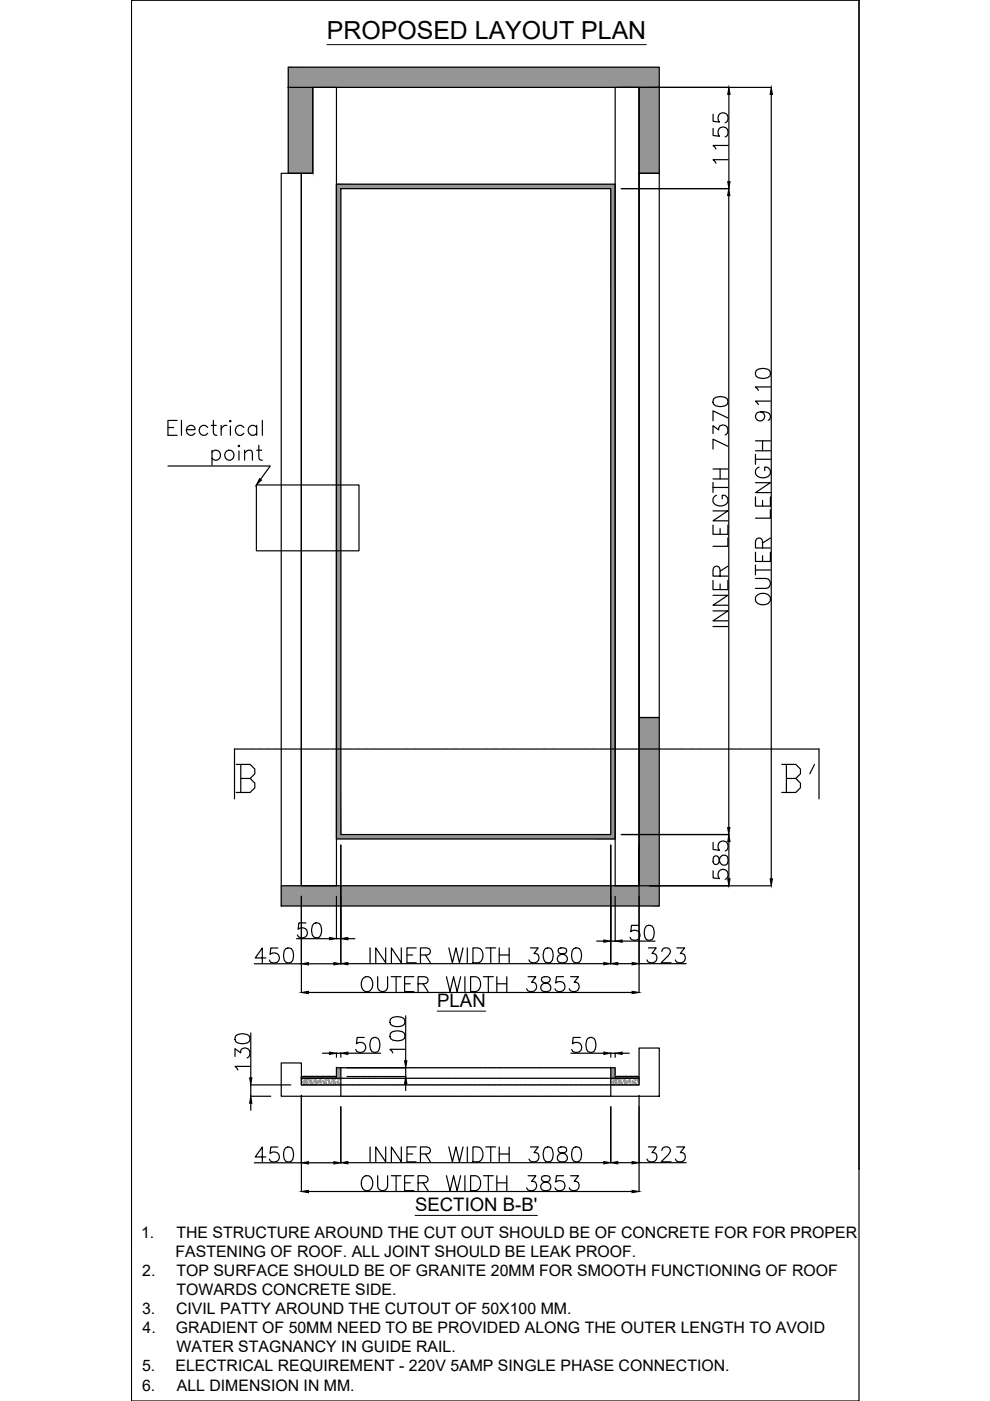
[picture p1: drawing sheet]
<svg xmlns="http://www.w3.org/2000/svg" width="210mm" height="297mm" viewBox="0 0 210 297" stroke-linecap="round" stroke-linejoin="round" font-family="sans-serif">
<defs><g id="words">
<text font-size="10.1" x="164.4" y="169.3">B'</text>
<text font-size="5.3" x="69.3" y="8.3">PROPOSED LAYOUT PLAN</text>
<g font-size="3.9">
<text x="92.7" y="213.5">PLAN</text>
<text x="88" y="256.9">SECTION B-B'</text>
</g>
<g font-size="3.4">
<text x="29.9" y="262.4">1.</text>
<text x="37.4" y="262.4">THE STRUCTURE AROUND THE CUT OUT SHOULD BE OF CONCRETE FOR FOR PROPER</text>
<text x="37.2" y="266.5">FASTENING OF ROOF. ALL JOINT SHOULD BE LEAK PROOF.</text>
<text x="30.2" y="270.5">2.</text>
<text x="37.4" y="270.5">TOP SURFACE SHOULD BE OF GRANITE 20MM FOR SMOOTH FUNCTIONING OF ROOF</text>
<text x="37.4" y="274.6">TOWARDS CONCRETE SIDE.</text>
<text x="30.1" y="278.6">3.</text>
<text x="37.3" y="278.6">CIVIL PATTY AROUND THE CUTOUT OF 50X100 MM.</text>
<text x="30.2" y="282.7">4.</text>
<text x="37.3" y="282.7">GRADIENT OF 50MM NEED TO BE PROVIDED ALONG THE OUTER LENGTH TO AVOID</text>
<text x="37.4" y="286.7">WATER STAGNANCY IN GUIDE RAIL.</text>
<text x="30.1" y="290.8">5.</text>
<text x="37.2" y="290.8">ELECTRICAL REQUIREMENT - 220V 5AMP SINGLE PHASE CONNECTION.</text>
<text x="30.1" y="294.8">6.</text>
<text x="37.5" y="294.8">ALL DIMENSION IN MM.</text>
</g>
</g></defs>
<!-- layer: 0 -->
<g fill="none" stroke="#000" stroke-width=".25">
<path d="M27.9 .1h.1M27.9 .1h154.2v296.9h-154.2zM27.9 .1v264.2M61.1 18.5h5.2v18.2h-5.2zM61.1 14.3h78.7v4.2h-78.7zM63.9 18.5h71.6v169.3h-71.6zM66.3 18.5h5v169.3h-7.4v-151.1h2.4zM130.4 18.5h5.1v169.3h-5.1zM131.7 18.5h31.8M135.5 18.5h4.3v18.2h-4.3zM182.1 .1h.1M182.1 .1v247.7"/>
<path d="M59.6 36.7h4.3v151.1h-4.3zM71.3 39.1h59.1v138.8h-59.1zM72.3 40h57.2v136.9h-57.2zM131.7 40h22.9M135.5 36.7h4.3v115.4h-4.3zM151.2 27.2v1.5l1.3 .2a1.11 1.11 0 0 1 0-1.7 1.11 1.11 0 0 1 1.7 .2 1.11 1.11 0 0 1-.4 1.6M151.2 24.2v1.5l1.3 .2a1.12 1.12 0 0 1 0-1.7 1.12 1.12 0 0 1 1.7 .2 1.12 1.12 0 0 1-.4 1.6M154.4 33.9h-3.2l.6 .7M154.4 30.8h-3.2l.6 .8M154.5 20v18.5M163.5 20v166.3M154.5 41.5v134"/>
<path d="M160.3 78.6a2.43 2.43 0 0 1 2.9 0 1.01 1.01 0 0 1-.5 1.5 2.62 2.62 0 0 1-2.4-.3l-.1-.5zM35.6 98.8h21.7l-2.1 2.8M35.6 90.6h1.2M37.6 89.1h-2v3.2h2M38.5 89.1v3.2M39.5 91.1h1.8a.94 .94 0 0 0-1-1 .94 .94 0 0 0-.8 1.3 .98 .98 0 0 0 .8 .9 .98 .98 0 0 0 1-.5M44 90.6a1.01 1.01 0 0 0-1.4-.1 1.01 1.01 0 0 0 0 1.5 1.01 1.01 0 0 0 1.4-.2M44.8 90.2h1M44.9 95.9a1.01 1.01 0 0 1 1.5-.1 1.01 1.01 0 0 1 0 1.4 1.01 1.01 0 0 1-1.5-.1M44.9 95.5v3.1M45.2 89.1v2.6l.2 .4 .6 .2M46.9 90.2v2.1"/>
<path d="M48.1 90.2a1.04 1.04 0 0 0-1.2 .9M48.9 89.1l.1 .2-.1 .1-.2-.1zM48.9 90.3v2M50.7 94.4l.1 .2-.1 .1-.2-.1zM50.7 95.6v2M51.7 90.6a1.01 1.01 0 0 0-1.5-.1 1.01 1.01 0 0 0 0 1.5 1.01 1.01 0 0 0 1.5-.2M51.9 96.1l.7-.6 .8 .1 .1 .5v1.5M51.9 95.5v2.1M54.4 90.6a1.01 1.01 0 0 0-1.5-.1 1.01 1.01 0 0 0 0 1.5 1.01 1.01 0 0 0 1.5-.2M54.4 90.2v2.1M54.4 95.5h1.1M54.9 94.4v2.6l.1 .4 .6 .2"/>
<path d="M55.6 89.1v3.2M151.2 91.9v-1.6l1.2 .9a1.01 1.01 0 0 1 1.1-1.1 1.01 1.01 0 0 1 .8 1.4l-.1 .4-.5 .3M151.2 99.4h3.1M151.3 84.5a2.43 2.43 0 0 1 2.9 0 1.03 1.03 0 0 1-.5 1.5 2.66 2.66 0 0 1-2.4-.2l-.1-.5zM152.7 99.4v2.1M154.3 94.6l-3.1-1.5v2.1M154.3 88.6l-3.1-1.5v2.1M160.2 96.3v2.1M160.2 97.4h3.1M160.2 95.6h3.1M160.2 93.5h3.1M160.9 99a1.16 1.16 0 0 0-.7 1.4 1.16 1.16 0 0 0 1.2 .9 1.38 1.38 0 0 0 1.5-.3 1.38 1.38 0 0 0 .3-1.5l-.6-.5h-.5v.8"/>
<path d="M161.2 87.3a.98 .98 0 0 1 .9 1.4 .98 .98 0 0 1-1.6 .3 .98 .98 0 0 1 .1-1.6 2.82 2.82 0 0 1 2.6 .4 .92 .92 0 0 1-.3 1.3M161.7 93.5v2.1M163.3 85h-3.1l.6 .8M163.3 82h-3.1l.6 .8M54.4 102.8h21.7v14h-21.7zM151.2 111.3v2h3.1v-2M151.2 108.3h3.1l-3.1 2.1h3.1M151.2 103.4h3.1M151.2 102.3v2.1M151.2 101.5h3.1M151.9 105a1.16 1.16 0 0 0-.7 1.3 1.16 1.16 0 0 0 1.2 1 1.38 1.38 0 0 0 1.5-.3 1.38 1.38 0 0 0 .3-1.5l-.6-.5h-.5v.8M152.7 112.1v1.2"/>
<path d="M154.3 114v1.8h-3.1M160.2 117.1v1.9h3.1v-1.9M160.2 105.4v1.9h3.1v-1.9M160.2 102.3h3.1l-3.1 2.1h3.1M160.2 119.8v2.1M161.7 116.2v-1.4l-.2-.4a.74 .74 0 0 0-1.2 0l-.1 .4v1.4h3.1M161.7 106.1v1.2M161.7 117.8v1.2M163.3 108.1v1.8h-3.1M163.3 114.1l-1.6 1M151.2 129.5h3.1l-3.1 2.1h3.1M151.2 126.2h3.1l-3.1 2.1h3.1"/>
<path d="M151.2 123.1v1.9h3.1v-1.9M151.2 132.8h3.1M152.7 122.1v-1.3l-.2-.4a.73 .73 0 0 0-1.2 0l-.1 .4v1.3h3.1M152.7 123.8v1.2M154.3 120l-1.6 1.1M160.2 122.6h2.2a1.06 1.06 0 0 1 1 1.1 1.06 1.06 0 0 1-1 1.1h-2.2M160.2 120.8h3.1M160.3 126.4a1.85 1.85 0 0 1 3 .3 1.53 1.53 0 0 1-.7 1.5 1.53 1.53 0 0 1-1.7-.1 1.1 1.1 0 0 1-.6-1.7zM135.5 152.1h4.3v35.7h-4.3zM72.3 179.2v25.2M129.5 179.2v25.1M131.7 176.9h22.9"/>
<path d="M135.5 179.2v31.2M151.2 178.6v1.5l1.3 .2a1.12 1.12 0 0 1 0-1.7 1.12 1.12 0 0 1 1.7 .2 1.12 1.12 0 0 1-.4 1.6M154.5 178.4v7.9M59.6 187.8h80.2v4.3h-80.2zM62.9 199h6.9M63.9 190v20.4M64.9 195.7h-1.5l-.2 1.3a1.12 1.12 0 0 1 1.7 0 1.12 1.12 0 0 1-.2 1.7 1.12 1.12 0 0 1-1.6-.5M66.5 195.8a1.03 1.03 0 0 1 1.5 .5 2.6 2.6 0 0 1-.3 2.4 1.03 1.03 0 0 1-1.5-.5 2.6 2.6 0 0 1 .3-2.4zM71.3 190v9h1M73.8 199h1.4M126.5 199.5h1.5M129.5 199.5h.9"/>
<path d="M130.4 190v9.6M131.9 199.5h7M135.4 196.2h-1.5l-.2 1.3a1.11 1.11 0 0 1 1.7 0 1.11 1.11 0 0 1-.2 1.7 1.11 1.11 0 0 1-1.6-.4M137 196.3a1.03 1.03 0 0 1 1.5 .5 2.55 2.55 0 0 1-.2 2.4 1.03 1.03 0 0 1-1.6-.4 2.66 2.66 0 0 1 .3-2.5zM137.7 187.8h25.8M151.2 184.6v1.5l1.3 .2a1.12 1.12 0 0 1 0-1.7 1.12 1.12 0 0 1 1.7 .2 1.12 1.12 0 0 1-.4 1.6M151.3 181.6a1.19 1.19 0 0 0 .3 1.7l.7-.2 .1-.3a1.3 1.3 0 0 1 1.4-1.5 1.1 1.1 0 0 1 .6 1.3 1.1 1.1 0 0 1-1.1 .8 1.45 1.45 0 0 1-.9-1.5 .64 .64 0 0 0-1.1-.3zM50 219.6a2.43 2.43 0 0 1 2.8 0 1.03 1.03 0 0 1-.4 1.5 2.66 2.66 0 0 1-2.4-.3l-.2-.4zM53.2 219v9.5M53.9 204.3h10M56.4 203.1h-2.3l1.5-2.1v3.1M58.9 201h-1.5l-.1 1.3a1.12 1.12 0 0 1 1.7 0 1.12 1.12 0 0 1-.3 1.7 1.12 1.12 0 0 1-1.6-.5"/>
<path d="M60.6 201.1a1.03 1.03 0 0 1 1.5 .5 2.6 2.6 0 0 1-.3 2.4 1.03 1.03 0 0 1-1.5-.5 2.6 2.6 0 0 1 .3-2.4zM65.4 204.3h5.4M65.4 210.4h68.6M73.8 204.3h54.2M76.9 207.5a1.17 1.17 0 0 1 1.3-.4 1.17 1.17 0 0 1 .8 1.2 1.38 1.38 0 0 1-.3 1.5 1.38 1.38 0 0 1-1.5 .3 1.97 1.97 0 0 1-.3-2.6zM77.2 220h-1.5l-.1 1.3a1.12 1.12 0 0 1 1.7 0 1.12 1.12 0 0 1-.2 1.7 1.12 1.12 0 0 1-1.7-.5M78.5 201v3.1M80.1 207.1v2.2a1.06 1.06 0 0 0 1 .9 1.06 1.06 0 0 0 1.1-.9v-2.2M81.8 201v3.1l-2.1-3.1v3.1M82.8 219a2.42 2.42 0 0 1 2.9 0 1.03 1.03 0 0 1-.5 1.5 2.63 2.63 0 0 1-2.4-.3l-.1-.4zM82.8 216a2.42 2.42 0 0 1 2.9 0 1.03 1.03 0 0 1-.5 1.5 2.59 2.59 0 0 1-2.4-.3l-.1-.4zM82.9 207.1h2.1"/>
<path d="M84 207.1v3.1M85.1 201v3.1l-2.1-3.1v3.1M85.8 208.6h1.2M86 215.4v9.5M86.3 202.5h1.2M87.7 207.1h-1.9v3.1h1.9M88.2 201h-1.9v3.1h1.9M88.6 208.6h1.4l.4-.2a.73 .73 0 0 0 0-1.2l-.4-.1h-1.4v3.1M89.1 202.5h1.4l.5-.2a.74 .74 0 0 0 0-1.2l-.5-.1h-1.4v3.1M89.7 208.6l1.1 1.6M90.2 202.5l1 1.6M94.7 207.1l.7 3.1 .8-3.1 .7 3.1 .8-3.1"/>
<path d="M95.2 201l.7 3.1 .8-3.1 .7 3.1 .8-3.1M98.6 207.1v3.1M99.1 201v3.1M99.8 207.1h1a1.68 1.68 0 0 1 1.1 1.6 1.68 1.68 0 0 1-1.1 1.5h-1zM100.3 201h1a1.68 1.68 0 0 1 1.1 1.6 1.68 1.68 0 0 1-1.1 1.5h-1zM102.5 207.1h2.1M103 201h2.1M103.5 207.1v3.1M104 201v3.1M105.3 208.6h2.2M105.3 207.1v3.1M105.8 202.5h2.1"/>
<path d="M105.8 201v3.1M107.5 207.1v3.1M107.9 201v3.1M112 207.1h1.6l-.9 1.2a1.02 1.02 0 0 1 1.1 1.1 1.02 1.02 0 0 1-1.4 .8l-.4-.1-.3-.5M112.5 201h1.6l-.9 1.2a1.02 1.02 0 0 1 1.1 1.1 1.02 1.02 0 0 1-1.4 .8l-.4-.1-.3-.5M115 207.2a.63 .63 0 0 0 .3 1.1 1.32 1.32 0 0 1 1.5 1.3l-.2 .3a1.25 1.25 0 0 1-1.9-.3 1 1 0 0 1 .9-1.2l.6-.1a.63 .63 0 0 0 .3-1.1l-.5-.1zM115.6 201.1a1.03 1.03 0 0 1 1.5 .5 2.64 2.64 0 0 1-.3 2.4 1.03 1.03 0 0 1-1.5-.5 2.56 2.56 0 0 1 .3-2.4zM118.5 201.1a.63 .63 0 0 0 .3 1.1 1.32 1.32 0 0 1 1.5 1.3l-.2 .3a1.24 1.24 0 0 1-1.9-.3 1 1 0 0 1 .9-1.2l.6-.1a.64 .64 0 0 0 .3-1.1l-.5-.1zM119.5 207.1h-1.5l-.2 1.3a1.12 1.12 0 0 1 1.7 0 1.12 1.12 0 0 1-.2 1.7 1.12 1.12 0 0 1-1.6-.5M121 207.1h1.6l-.9 1.2a1.02 1.02 0 0 1 1.1 1.1 1.02 1.02 0 0 1-1.4 .8l-.4-.1-.3-.5M121.6 201.1a1.03 1.03 0 0 1 1.5 .5 2.6 2.6 0 0 1-.3 2.4 1.03 1.03 0 0 1-1.5-.5 2.6 2.6 0 0 1 .3-2.4zM123 220h-1.5l-.1 1.3a1.12 1.12 0 0 1 1.7 0 1.12 1.12 0 0 1-.3 1.7 1.12 1.12 0 0 1-1.6-.5"/>
<path d="M131 204.3h3M135.5 204.3h10M137.5 201h1.6l-.9 1.2a1.02 1.02 0 0 1 1.1 1.1 1.02 1.02 0 0 1-1.4 .8l-.4-.1-.3-.5M140.3 201.7a.77 .77 0 0 1 .6-.7h.6a.76 .76 0 0 1 .5 1.2l-1.8 1.9h2.1M143.5 201h1.7l-1 1.2a1.02 1.02 0 0 1 1.1 1.1 1.02 1.02 0 0 1-1.4 .8l-.4-.1-.3-.5M49.8 224v-1.7l1.2 .9a1.01 1.01 0 0 1 1.2-1 1.01 1.01 0 0 1 .8 1.3l-.2 .5-.4 .3M53 226.1h-3.2l.6 .8M53.2 233.9v1.5M59.6 225.4h4.3v4.6h8.4v2.4h-12.7zM61.7 230h-8.5l-.1 2.4h4.3M63.9 228.2h7.4v.4h-7.4zM63.9 228.6h8.4v1.4h-8.4z"/>
<path d="M63.9 232.2v20.4M68.4 223.3h1.4M71.3 226.4h1v2.2h-1zM71.3 223.3v.9M71.3 223.3h1M72.3 223.3v.9M72.3 234.7v11.9M73.6 226.4h12.4l.1 1.8h-12.5M73.8 223.3h6.9M78.9 220.1a1.01 1.01 0 0 1 1.5 .5 2.62 2.62 0 0 1-.3 2.4 1.03 1.03 0 0 1-1.5-.5 2.59 2.59 0 0 1 .3-2.4zM85.8 222.5h-3.1l.6 .7M86 229.7v1.5"/>
<path d="M121 223.3h7M124.7 220.1a1.01 1.01 0 0 1 1.5 .5 2.58 2.58 0 0 1-.3 2.4 1.03 1.03 0 0 1-1.5-.5 2.63 2.63 0 0 1 .3-2.4zM129.5 226.4h.9v2.2h-.9zM129.5 228.6h6v1.4h-6zM129.5 223.3v.9M129.5 234.7v11.8M129.5 223.3h.9M130.4 228.2h5.1v.4h-5.1zM130.4 223.3v.9M131.9 223.3h1.5M135.5 222.2h4.3v10.2h-10.3v-2.4h6zM135.5 232.2v20.4"/>
<path d="M53.9 246.5h10M56.4 245.3h-2.3l1.5-2.1v3.2M58.9 243.2h-1.5l-.1 1.3a1.12 1.12 0 0 1 1.7 0 1.12 1.12 0 0 1-.3 1.7 1.12 1.12 0 0 1-1.6-.4M60.6 243.3a1.01 1.01 0 0 1 1.5 .5 2.62 2.62 0 0 1-.3 2.4 1.03 1.03 0 0 1-1.5-.4 2.59 2.59 0 0 1 .3-2.5zM65.4 246.5h5.4M65.4 252.6h68.6M73.8 246.5h54.2M76.9 249.7a1.16 1.16 0 0 1 1.3-.4 1.16 1.16 0 0 1 .8 1.2 1.38 1.38 0 0 1-.3 1.5 1.38 1.38 0 0 1-1.5 .3 1.97 1.97 0 0 1-.3-2.6zM78.5 243.2v3.1M80.1 249.3v2.2a1.06 1.06 0 0 0 1 1 1.06 1.06 0 0 0 1.1-1v-2.2M81.8 243.2v3.1l-2.1-3.1v3.1M82.9 249.3h2.1"/>
<path d="M84 249.3v3.1M85.1 243.2v3.1l-2.1-3.1v3.1M85.8 250.8h1.2M86.3 244.7h1.2M87.7 249.3h-1.9v3.1h1.9M88.2 243.2h-1.9v3.1h1.9M88.6 250.8h1.4l.4-.2a.72 .72 0 0 0 0-1.2l-.4-.1h-1.4v3.1M89.1 244.7h1.4l.5-.2a.74 .74 0 0 0 0-1.2l-.5-.1h-1.4v3.1M89.7 250.8l1.1 1.6M90.2 244.7l1 1.6M94.7 249.3l.7 3.1 .8-3.1 .7 3.1 .8-3.1M95.2 243.2l.7 3.1 .8-3.1 .7 3.1 .8-3.1"/>
<path d="M98.6 249.3v3.1M99.1 243.2v3.1M99.8 249.3h1a1.69 1.69 0 0 1 1.1 1.6 1.69 1.69 0 0 1-1.1 1.5h-1zM100.3 243.2h1a1.69 1.69 0 0 1 1.1 1.6 1.69 1.69 0 0 1-1.1 1.5h-1zM102.5 249.3h2.1M103 243.2h2.1M103.5 249.3v3.1M104 243.2v3.1M105.3 249.3v3.1M105.3 250.8h2.2M105.8 243.2v3.1M105.8 244.7h2.1"/>
<path d="M107.5 249.3v3.1M107.9 243.2v3.1M112 249.3h1.6l-.9 1.2a1.02 1.02 0 0 1 1.1 1.1 1.02 1.02 0 0 1-1.4 .8l-.4-.1-.3-.5M112.5 243.2h1.6l-.9 1.2a1.02 1.02 0 0 1 1.1 1.1 1.02 1.02 0 0 1-1.4 .8l-.4-.1-.3-.5M115 249.4a.64 .64 0 0 0 .3 1.1 1.3 1.3 0 0 1 1.5 1.3 1.1 1.1 0 0 1-1.3 .7 1.1 1.1 0 0 1-.8-1.1 1.45 1.45 0 0 1 1.5-.9 .64 .64 0 0 0 .3-1.1l-.5-.1zM115.6 243.3a1.03 1.03 0 0 1 1.5 .5 2.66 2.66 0 0 1-.3 2.4 1.03 1.03 0 0 1-1.5-.5 2.58 2.58 0 0 1 .3-2.4zM118.5 243.3a.64 .64 0 0 0 .3 1.1 1.3 1.3 0 0 1 1.5 1.3 1.1 1.1 0 0 1-1.2 .7 1.1 1.1 0 0 1-.9-1.1 1.42 1.42 0 0 1 1.5-.9 .65 .65 0 0 0 .3-1.1l-.5-.1zM119.5 249.3h-1.5l-.2 1.3a1.12 1.12 0 0 1 1.7 0 1.12 1.12 0 0 1-.2 1.7 1.12 1.12 0 0 1-1.6-.5M121 249.3h1.6l-.9 1.2a1.02 1.02 0 0 1 1.1 1.2 1.02 1.02 0 0 1-1.4 .7l-.4-.1-.3-.5M121.6 243.3a1.03 1.03 0 0 1 1.5 .5 2.62 2.62 0 0 1-.3 2.4 1.03 1.03 0 0 1-1.5-.5 2.62 2.62 0 0 1 .3-2.4zM131 246.5h3M135.5 246.5h10"/>
<path d="M137.5 243.2h1.6l-.9 1.2a1.02 1.02 0 0 1 1.1 1.1 1.02 1.02 0 0 1-1.4 .8l-.4-.1-.3-.5M140.3 243.9a.79 .79 0 0 1 .6-.7h.6a.78 .78 0 0 1 .5 1.2l-1.8 1.9h2.1M143.5 243.2h1.7l-1 1.2a1.02 1.02 0 0 1 1.1 1.1 1.02 1.02 0 0 1-1.4 .8l-.4-.1-.3-.5M182.1 247.8h.1"/>
<circle cx="48.6" cy="96.5" r="1.04"/>
</g>
<g fill="#939598" stroke="#939598" stroke-width=".21">
<path d="M71.3 39.1l59.1 .9v-.9zM71.3 39.1l59.1 .9h-59.1z"/>
<path d="M129.5 40l.9 136.9v-136.9zM129.5 40l.9 136.9h-.9z"/>
<path d="M71.3 40l1 136.9v-136.9zM71.3 40l1 136.9h-1z"/>
<path d="M71.3 176.9l59.1 1v-1zM71.3 176.9l59.1 1h-59.1z"/>
<path d="M61.1 18.5l5.2 18.2v-18.2zM61.1 18.5l5.2 18.2h-5.2z"/>
<path d="M135.5 18.5l4.3 18.2v-18.2zM135.5 18.5l4.3 18.2h-4.3z"/>
<path d="M135.5 152.1l4.3 35.7v-35.7zM135.5 152.1l4.3 35.7h-4.3z"/>
<path d="M61.1 14.3l78.7 4.2v-4.2zM61.1 14.3l78.7 4.2h-78.7z"/>
<path d="M59.6 187.8l80.2 4.3v-4.3zM59.6 187.8l80.2 4.3h-80.2z"/>
<path d="M71.3 226.4l1 2.2v-2.2zM71.3 226.4l1 2.2h-1z"/>
<path d="M129.5 226.4l.9 2.2v-2.2zM129.5 226.4l.9 2.2h-.9z"/>
<circle cx="64" cy="228.3" r=".12"/>
<circle cx="64" cy="228.4" r=".12"/>
<circle cx="64.1" cy="228.3" r=".12"/>
<circle cx="63.9" cy="228.5" r=".12"/>
<circle cx="64.1" cy="228.4" r=".12"/>
<circle cx="64.1" cy="228.5" r=".12"/>
<circle cx="64.2" cy="228.4" r=".12"/>
<circle cx="64.2" cy="228.5" r=".12"/>
<circle cx="64.3" cy="228.3" r=".12"/>
<circle cx="64.1" cy="228.6" r=".12"/>
<circle cx="64.3" cy="228.4" r=".12"/>
<circle cx="64.4" cy="228.3" r=".12"/>
<circle cx="64.2" cy="228.6" r=".12"/>
<circle cx="64.4" cy="228.4" r=".12"/>
<circle cx="64.5" cy="228.3" r=".12"/>
<circle cx="64.4" cy="228.5" r=".12"/>
<circle cx="64.5" cy="228.4" r=".12"/>
<circle cx="64.5" cy="228.5" r=".12"/>
<circle cx="64.6" cy="228.3" r=".12"/>
<circle cx="64.5" cy="228.6" r=".12"/>
<circle cx="64.6" cy="228.5" r=".12"/>
<circle cx="64.7" cy="228.3" r=".12"/>
<circle cx="64.6" cy="228.6" r=".12"/>
<circle cx="64.7" cy="228.4" r=".12"/>
<circle cx="64.9" cy="228.3" r=".12"/>
<circle cx="64.7" cy="228.5" r=".12"/>
<circle cx="64.8" cy="228.4" r=".12"/>
<circle cx="65" cy="228.3" r=".12"/>
<circle cx="64.8" cy="228.5" r=".12"/>
<circle cx="64.9" cy="228.4" r=".12"/>
<circle cx="64.9" cy="228.5" r=".12"/>
<circle cx="65.1" cy="228.3" r=".12"/>
<circle cx="64.9" cy="228.6" r=".12"/>
<circle cx="65" cy="228.4" r=".12"/>
<circle cx="65.2" cy="228.3" r=".12"/>
<circle cx="65" cy="228.6" r=".12"/>
<circle cx="65.1" cy="228.4" r=".12"/>
<circle cx="65.3" cy="228.3" r=".12"/>
<circle cx="65.1" cy="228.5" r=".12"/>
<circle cx="65.3" cy="228.4" r=".12"/>
<circle cx="65.2" cy="228.5" r=".12"/>
<circle cx="65.4" cy="228.4" r=".12"/>
<circle cx="65.3" cy="228.5" r=".12"/>
<circle cx="65.5" cy="228.3" r=".12"/>
<circle cx="65.3" cy="228.6" r=".12"/>
<circle cx="65.5" cy="228.4" r=".12"/>
<circle cx="65.6" cy="228.3" r=".12"/>
<circle cx="65.4" cy="228.6" r=".12"/>
<circle cx="65.6" cy="228.4" r=".12"/>
<circle cx="65.7" cy="228.3" r=".12"/>
<circle cx="65.5" cy="228.5" r=".12"/>
<circle cx="65.7" cy="228.4" r=".12"/>
<circle cx="65.6" cy="228.5" r=".12"/>
<circle cx="65.8" cy="228.3" r=".12"/>
<circle cx="65.6" cy="228.6" r=".12"/>
<circle cx="65.8" cy="228.5" r=".12"/>
<circle cx="65.9" cy="228.3" r=".12"/>
<circle cx="65.7" cy="228.6" r=".12"/>
<circle cx="65.9" cy="228.4" r=".12"/>
<circle cx="66" cy="228.3" r=".12"/>
<circle cx="66" cy="228.4" r=".12"/>
<circle cx="66.1" cy="228.3" r=".12"/>
<circle cx="66" cy="228.5" r=".12"/>
<circle cx="66.1" cy="228.4" r=".12"/>
<circle cx="66.1" cy="228.5" r=".12"/>
<circle cx="66.2" cy="228.3" r=".12"/>
<circle cx="66" cy="228.6" r=".12"/>
<circle cx="66.2" cy="228.4" r=".12"/>
<circle cx="66.3" cy="228.3" r=".12"/>
<circle cx="66.2" cy="228.6" r=".12"/>
<circle cx="66.3" cy="228.4" r=".12"/>
<circle cx="66.5" cy="228.3" r=".12"/>
<circle cx="66.3" cy="228.5" r=".12"/>
<circle cx="66.4" cy="228.4" r=".12"/>
<circle cx="66.4" cy="228.5" r=".12"/>
<circle cx="66.5" cy="228.4" r=".12"/>
<circle cx="66.5" cy="228.5" r=".12"/>
<circle cx="66.7" cy="228.3" r=".12"/>
<circle cx="66.5" cy="228.6" r=".12"/>
<circle cx="66.6" cy="228.4" r=".12"/>
<circle cx="66.8" cy="228.3" r=".12"/>
<circle cx="66.6" cy="228.6" r=".12"/>
<circle cx="66.7" cy="228.4" r=".12"/>
<circle cx="66.9" cy="228.3" r=".12"/>
<circle cx="66.7" cy="228.5" r=".12"/>
<circle cx="66.9" cy="228.4" r=".12"/>
<circle cx="66.8" cy="228.5" r=".12"/>
<circle cx="67" cy="228.3" r=".12"/>
<circle cx="66.8" cy="228.6" r=".12"/>
<circle cx="66.9" cy="228.5" r=".12"/>
<circle cx="67.1" cy="228.3" r=".12"/>
<circle cx="66.9" cy="228.6" r=".12"/>
<circle cx="67.1" cy="228.4" r=".12"/>
<circle cx="67.2" cy="228.3" r=".12"/>
<circle cx="67" cy="228.5" r=".12"/>
<circle cx="67.2" cy="228.4" r=".12"/>
<circle cx="67.3" cy="228.3" r=".12"/>
<circle cx="67.1" cy="228.5" r=".12"/>
<circle cx="67.3" cy="228.4" r=".12"/>
<circle cx="67.2" cy="228.5" r=".12"/>
<circle cx="67.4" cy="228.3" r=".12"/>
<circle cx="67.2" cy="228.6" r=".12"/>
<circle cx="67.4" cy="228.4" r=".12"/>
<circle cx="67.5" cy="228.3" r=".12"/>
<circle cx="67.3" cy="228.6" r=".12"/>
<circle cx="67.5" cy="228.4" r=".12"/>
<circle cx="67.6" cy="228.3" r=".12"/>
<circle cx="67.4" cy="228.5" r=".12"/>
<circle cx="67.6" cy="228.4" r=".12"/>
<circle cx="67.6" cy="228.5" r=".12"/>
<circle cx="67.7" cy="228.4" r=".12"/>
<circle cx="67.7" cy="228.5" r=".12"/>
<circle cx="67.8" cy="228.3" r=".12"/>
<circle cx="67.6" cy="228.6" r=".12"/>
<circle cx="67.8" cy="228.4" r=".12"/>
<circle cx="67.9" cy="228.3" r=".12"/>
<circle cx="67.8" cy="228.6" r=".12"/>
<circle cx="67.9" cy="228.4" r=".12"/>
<circle cx="68" cy="228.3" r=".12"/>
<circle cx="67.9" cy="228.5" r=".12"/>
<circle cx="68" cy="228.4" r=".12"/>
<circle cx="68" cy="228.5" r=".12"/>
<circle cx="68.1" cy="228.3" r=".12"/>
<circle cx="68" cy="228.6" r=".12"/>
<circle cx="68.1" cy="228.5" r=".12"/>
<circle cx="68.2" cy="228.3" r=".12"/>
<circle cx="68.1" cy="228.6" r=".12"/>
<circle cx="68.2" cy="228.4" r=".12"/>
<circle cx="68.4" cy="228.3" r=".12"/>
<circle cx="68.2" cy="228.5" r=".12"/>
<circle cx="68.3" cy="228.4" r=".12"/>
<circle cx="68.5" cy="228.3" r=".12"/>
<circle cx="68.3" cy="228.5" r=".12"/>
<circle cx="68.5" cy="228.4" r=".12"/>
<circle cx="68.4" cy="228.5" r=".12"/>
<circle cx="68.6" cy="228.3" r=".12"/>
<circle cx="68.4" cy="228.6" r=".12"/>
<circle cx="68.7" cy="228.3" r=".12"/>
<circle cx="68.5" cy="228.6" r=".12"/>
<circle cx="68.6" cy="228.4" r=".12"/>
<circle cx="68.8" cy="228.3" r=".12"/>
<circle cx="68.6" cy="228.5" r=".12"/>
<circle cx="68.8" cy="228.4" r=".12"/>
<circle cx="68.7" cy="228.5" r=".12"/>
<circle cx="68.9" cy="228.4" r=".12"/>
<circle cx="68.8" cy="228.5" r=".12"/>
<circle cx="69" cy="228.3" r=".12"/>
<circle cx="68.8" cy="228.6" r=".12"/>
<circle cx="69" cy="228.4" r=".12"/>
<circle cx="69.1" cy="228.3" r=".12"/>
<circle cx="68.9" cy="228.6" r=".12"/>
<circle cx="69.1" cy="228.4" r=".12"/>
<circle cx="69.2" cy="228.3" r=".12"/>
<circle cx="69" cy="228.5" r=".12"/>
<circle cx="69.2" cy="228.4" r=".12"/>
<circle cx="69.2" cy="228.5" r=".12"/>
<circle cx="69.3" cy="228.3" r=".12"/>
<circle cx="69.1" cy="228.6" r=".12"/>
<circle cx="69.3" cy="228.5" r=".12"/>
<circle cx="69.4" cy="228.3" r=".12"/>
<circle cx="69.2" cy="228.6" r=".12"/>
<circle cx="69.4" cy="228.4" r=".12"/>
<circle cx="69.5" cy="228.3" r=".12"/>
<circle cx="69.4" cy="228.5" r=".12"/>
<circle cx="69.5" cy="228.4" r=".12"/>
<circle cx="69.6" cy="228.3" r=".12"/>
<circle cx="69.5" cy="228.5" r=".12"/>
<circle cx="69.6" cy="228.4" r=".12"/>
<circle cx="69.6" cy="228.5" r=".12"/>
<circle cx="69.7" cy="228.3" r=".12"/>
<circle cx="69.6" cy="228.6" r=".12"/>
<circle cx="69.7" cy="228.4" r=".12"/>
<circle cx="69.8" cy="228.3" r=".12"/>
<circle cx="69.7" cy="228.6" r=".12"/>
<circle cx="69.8" cy="228.4" r=".12"/>
<circle cx="70" cy="228.3" r=".12"/>
<circle cx="69.8" cy="228.5" r=".12"/>
<circle cx="69.9" cy="228.4" r=".12"/>
<circle cx="69.9" cy="228.5" r=".12"/>
<circle cx="70" cy="228.4" r=".12"/>
<circle cx="70" cy="228.5" r=".12"/>
<circle cx="70.2" cy="228.3" r=".12"/>
<circle cx="70" cy="228.6" r=".12"/>
<circle cx="70.1" cy="228.4" r=".12"/>
<circle cx="70.3" cy="228.3" r=".12"/>
<circle cx="70.1" cy="228.6" r=".12"/>
<circle cx="70.2" cy="228.4" r=".12"/>
<circle cx="70.4" cy="228.3" r=".12"/>
<circle cx="70.2" cy="228.5" r=".12"/>
<circle cx="70.4" cy="228.4" r=".12"/>
<circle cx="70.3" cy="228.5" r=".12"/>
<circle cx="70.5" cy="228.3" r=".12"/>
<circle cx="70.3" cy="228.6" r=".12"/>
<circle cx="70.4" cy="228.5" r=".12"/>
<circle cx="70.6" cy="228.3" r=".12"/>
<circle cx="70.4" cy="228.6" r=".12"/>
<circle cx="70.6" cy="228.4" r=".12"/>
<circle cx="70.7" cy="228.3" r=".12"/>
<circle cx="70.5" cy="228.5" r=".12"/>
<circle cx="70.7" cy="228.4" r=".12"/>
<circle cx="70.8" cy="228.3" r=".12"/>
<circle cx="70.6" cy="228.5" r=".12"/>
<circle cx="70.8" cy="228.4" r=".12"/>
<circle cx="70.7" cy="228.5" r=".12"/>
<circle cx="70.9" cy="228.3" r=".12"/>
<circle cx="70.7" cy="228.6" r=".12"/>
<circle cx="70.9" cy="228.4" r=".12"/>
<circle cx="71" cy="228.3" r=".12"/>
<circle cx="70.8" cy="228.6" r=".12"/>
<circle cx="71" cy="228.4" r=".12"/>
<circle cx="71.1" cy="228.3" r=".12"/>
<circle cx="70.9" cy="228.5" r=".12"/>
<circle cx="71.1" cy="228.4" r=".12"/>
<circle cx="71.1" cy="228.5" r=".12"/>
<circle cx="71.2" cy="228.4" r=".12"/>
<circle cx="71.2" cy="228.5" r=".12"/>
<circle cx="71.3" cy="228.3" r=".12"/>
<circle cx="71.1" cy="228.6" r=".12"/>
<circle cx="71.3" cy="228.4" r=".12"/>
<circle cx="71.3" cy="228.6" r=".12"/>
<circle cx="130.5" cy="228.3" r=".12"/>
<circle cx="130.5" cy="228.4" r=".12"/>
<circle cx="130.6" cy="228.3" r=".12"/>
<circle cx="130.5" cy="228.5" r=".12"/>
<circle cx="130.6" cy="228.4" r=".12"/>
<circle cx="130.6" cy="228.5" r=".12"/>
<circle cx="130.7" cy="228.4" r=".12"/>
<circle cx="130.7" cy="228.5" r=".12"/>
<circle cx="130.8" cy="228.3" r=".12"/>
<circle cx="130.7" cy="228.6" r=".12"/>
<circle cx="130.8" cy="228.4" r=".12"/>
<circle cx="131" cy="228.3" r=".12"/>
<circle cx="130.8" cy="228.6" r=".12"/>
<circle cx="130.9" cy="228.4" r=".12"/>
<circle cx="131.1" cy="228.3" r=".12"/>
<circle cx="130.9" cy="228.5" r=".12"/>
<circle cx="131" cy="228.4" r=".12"/>
<circle cx="131" cy="228.5" r=".12"/>
<circle cx="131.2" cy="228.3" r=".12"/>
<circle cx="131" cy="228.6" r=".12"/>
<circle cx="131.1" cy="228.5" r=".12"/>
<circle cx="131.3" cy="228.3" r=".12"/>
<circle cx="131.1" cy="228.6" r=".12"/>
<circle cx="131.2" cy="228.4" r=".12"/>
<circle cx="131.4" cy="228.3" r=".12"/>
<circle cx="131.2" cy="228.5" r=".12"/>
<circle cx="131.3" cy="228.4" r=".12"/>
<circle cx="131.5" cy="228.3" r=".12"/>
<circle cx="131.3" cy="228.5" r=".12"/>
<circle cx="131.5" cy="228.4" r=".12"/>
<circle cx="131.4" cy="228.5" r=".12"/>
<circle cx="131.6" cy="228.3" r=".12"/>
<circle cx="131.4" cy="228.6" r=".12"/>
<circle cx="131.7" cy="228.3" r=".12"/>
<circle cx="131.5" cy="228.6" r=".12"/>
<circle cx="131.7" cy="228.4" r=".12"/>
<circle cx="131.8" cy="228.3" r=".12"/>
<circle cx="131.6" cy="228.5" r=".12"/>
<circle cx="131.8" cy="228.4" r=".12"/>
<circle cx="131.7" cy="228.5" r=".12"/>
<circle cx="131.9" cy="228.4" r=".12"/>
<circle cx="131.9" cy="228.5" r=".12"/>
<circle cx="132" cy="228.3" r=".12"/>
<circle cx="131.8" cy="228.6" r=".12"/>
<circle cx="132" cy="228.4" r=".12"/>
<circle cx="132.1" cy="228.3" r=".12"/>
<circle cx="132" cy="228.6" r=".12"/>
<circle cx="132.1" cy="228.4" r=".12"/>
<circle cx="132.2" cy="228.3" r=".12"/>
<circle cx="132.1" cy="228.5" r=".12"/>
<circle cx="132.2" cy="228.4" r=".12"/>
<circle cx="132.2" cy="228.5" r=".12"/>
<circle cx="132.3" cy="228.3" r=".12"/>
<circle cx="132.1" cy="228.6" r=".12"/>
<circle cx="132.3" cy="228.5" r=".12"/>
<circle cx="132.4" cy="228.3" r=".12"/>
<circle cx="132.3" cy="228.6" r=".12"/>
<circle cx="132.4" cy="228.4" r=".12"/>
<circle cx="132.6" cy="228.3" r=".12"/>
<circle cx="132.4" cy="228.5" r=".12"/>
<circle cx="132.5" cy="228.4" r=".12"/>
<circle cx="132.7" cy="228.3" r=".12"/>
<circle cx="132.5" cy="228.5" r=".12"/>
<circle cx="132.6" cy="228.4" r=".12"/>
<circle cx="132.6" cy="228.5" r=".12"/>
<circle cx="132.6" cy="228.6" r=".12"/>
<circle cx="132.7" cy="228.4" r=".12"/>
<circle cx="132.9" cy="228.3" r=".12"/>
<circle cx="132.7" cy="228.6" r=".12"/>
<circle cx="132.8" cy="228.4" r=".12"/>
<circle cx="133" cy="228.3" r=".12"/>
<circle cx="132.8" cy="228.5" r=".12"/>
<circle cx="132.9" cy="228.4" r=".12"/>
<circle cx="132.9" cy="228.5" r=".12"/>
<circle cx="133.1" cy="228.4" r=".12"/>
<circle cx="133" cy="228.5" r=".12"/>
<circle cx="133.2" cy="228.3" r=".12"/>
<circle cx="133" cy="228.6" r=".12"/>
<circle cx="133.3" cy="228.3" r=".12"/>
<circle cx="133.1" cy="228.6" r=".12"/>
<circle cx="133.3" cy="228.4" r=".12"/>
<circle cx="133.4" cy="228.3" r=".12"/>
<circle cx="133.2" cy="228.5" r=".12"/>
<circle cx="133.4" cy="228.4" r=".12"/>
<circle cx="133.3" cy="228.5" r=".12"/>
<circle cx="133.5" cy="228.3" r=".12"/>
<circle cx="133.3" cy="228.6" r=".12"/>
<circle cx="133.5" cy="228.5" r=".12"/>
<circle cx="133.6" cy="228.3" r=".12"/>
<circle cx="133.4" cy="228.6" r=".12"/>
<circle cx="133.6" cy="228.4" r=".12"/>
<circle cx="133.7" cy="228.3" r=".12"/>
<circle cx="133.7" cy="228.4" r=".12"/>
<circle cx="133.8" cy="228.3" r=".12"/>
<circle cx="133.7" cy="228.5" r=".12"/>
<circle cx="133.8" cy="228.4" r=".12"/>
<circle cx="133.8" cy="228.5" r=".12"/>
<circle cx="133.9" cy="228.3" r=".12"/>
<circle cx="133.7" cy="228.6" r=".12"/>
<circle cx="133.9" cy="228.4" r=".12"/>
<circle cx="134" cy="228.3" r=".12"/>
<circle cx="133.9" cy="228.6" r=".12"/>
<circle cx="134" cy="228.4" r=".12"/>
<circle cx="134.1" cy="228.3" r=".12"/>
<circle cx="134" cy="228.5" r=".12"/>
<circle cx="134.1" cy="228.4" r=".12"/>
<circle cx="134.1" cy="228.5" r=".12"/>
<circle cx="134.2" cy="228.4" r=".12"/>
<circle cx="134.2" cy="228.5" r=".12"/>
<circle cx="134.3" cy="228.3" r=".12"/>
<circle cx="134.2" cy="228.6" r=".12"/>
<circle cx="134.3" cy="228.4" r=".12"/>
<circle cx="134.5" cy="228.3" r=".12"/>
<circle cx="134.3" cy="228.6" r=".12"/>
<circle cx="134.4" cy="228.4" r=".12"/>
<circle cx="134.6" cy="228.3" r=".12"/>
<circle cx="134.4" cy="228.5" r=".12"/>
<circle cx="134.5" cy="228.4" r=".12"/>
<circle cx="134.5" cy="228.5" r=".12"/>
<circle cx="134.7" cy="228.3" r=".12"/>
<circle cx="134.5" cy="228.6" r=".12"/>
<circle cx="134.6" cy="228.5" r=".12"/>
<circle cx="134.8" cy="228.3" r=".12"/>
<circle cx="134.6" cy="228.6" r=".12"/>
<circle cx="134.7" cy="228.4" r=".12"/>
<circle cx="134.9" cy="228.3" r=".12"/>
<circle cx="134.7" cy="228.5" r=".12"/>
<circle cx="134.9" cy="228.4" r=".12"/>
<circle cx="135" cy="228.3" r=".12"/>
<circle cx="134.8" cy="228.5" r=".12"/>
<circle cx="135" cy="228.4" r=".12"/>
<circle cx="134.9" cy="228.5" r=".12"/>
<circle cx="135.1" cy="228.3" r=".12"/>
<circle cx="134.9" cy="228.6" r=".12"/>
<circle cx="135.1" cy="228.4" r=".12"/>
<circle cx="135.2" cy="228.3" r=".12"/>
<circle cx="135" cy="228.6" r=".12"/>
<circle cx="135.2" cy="228.4" r=".12"/>
<circle cx="135.3" cy="228.3" r=".12"/>
<circle cx="135.1" cy="228.5" r=".12"/>
<circle cx="135.3" cy="228.4" r=".12"/>
<circle cx="135.3" cy="228.5" r=".12"/>
<circle cx="135.4" cy="228.4" r=".12"/>
<circle cx="135.4" cy="228.5" r=".12"/>
<circle cx="135.3" cy="228.6" r=".12"/>
<circle cx="135.5" cy="228.4" r=".12"/>
<circle cx="135.5" cy="228.6" r=".12"/>
<circle cx="129.7" cy="228.8" r=".12"/>
<circle cx="129.6" cy="229.4" r=".12"/>
<circle cx="130.6" cy="229.2" r=".12"/>
<circle cx="130.6" cy="229.9" r=".12"/>
<circle cx="131.6" cy="229.1" r=".12"/>
<circle cx="131.6" cy="229.7" r=".12"/>
<circle cx="132.5" cy="229" r=".12"/>
<circle cx="132.5" cy="229.6" r=".12"/>
<circle cx="133.5" cy="228.9" r=".12"/>
<circle cx="133.5" cy="229.5" r=".12"/>
<circle cx="134.5" cy="228.7" r=".12"/>
<circle cx="134.5" cy="229.3" r=".12"/>
<circle cx="134.4" cy="230" r=".12"/>
<circle cx="135.4" cy="229.2" r=".12"/>
<circle cx="135.4" cy="229.9" r=".12"/>
<circle cx="130.5" cy="228.9" r=".12"/>
<circle cx="131" cy="228.8" r=".12"/>
<circle cx="131.7" cy="228.7" r=".12"/>
<circle cx="130" cy="229.6" r=".12"/>
<circle cx="130.5" cy="229.6" r=".12"/>
<circle cx="131.2" cy="229.5" r=".12"/>
<circle cx="132.4" cy="229.3" r=".12"/>
<circle cx="132.9" cy="229.3" r=".12"/>
<circle cx="133.6" cy="229.2" r=".12"/>
<circle cx="134.8" cy="229" r=".12"/>
<circle cx="135.3" cy="229" r=".12"/>
<circle cx="133.1" cy="229.9" r=".12"/>
<circle cx="134.3" cy="229.8" r=".12"/>
<circle cx="134.8" cy="229.7" r=".12"/>
<circle cx="135.5" cy="229.6" r=".12"/>
<circle cx="135.3" cy="229.4" r=".12"/>
<circle cx="134.3" cy="229.3" r=".12"/>
<circle cx="134.7" cy="229.6" r=".12"/>
<circle cx="133.3" cy="229.3" r=".12"/>
<circle cx="133.7" cy="229.5" r=".12"/>
<circle cx="132.3" cy="229.2" r=".12"/>
<circle cx="132.7" cy="229.5" r=".12"/>
<circle cx="131.3" cy="229.2" r=".12"/>
<circle cx="131.7" cy="229.5" r=".12"/>
<circle cx="130.3" cy="229.2" r=".12"/>
<circle cx="130.7" cy="229.4" r=".12"/>
<circle cx="129.7" cy="229.4" r=".12"/>
<circle cx="135.2" cy="229" r=".12"/>
<circle cx="134.1" cy="229.2" r=".12"/>
<circle cx="132.3" cy="228.8" r=".12"/>
<circle cx="133" cy="229.4" r=".12"/>
<circle cx="131.2" cy="228.9" r=".12"/>
<circle cx="131.9" cy="229.6" r=".12"/>
<circle cx="129.6" cy="228.7" r=".12"/>
<circle cx="130.1" cy="229.1" r=".12"/>
<circle cx="130.8" cy="229.8" r=".12"/>
<circle cx="129.7" cy="230" r=".12"/>
<circle cx="70" cy="230" r=".12"/>
<circle cx="64.1" cy="228.8" r=".12"/>
<circle cx="64" cy="229.4" r=".12"/>
<circle cx="65" cy="229.2" r=".12"/>
<circle cx="65" cy="229.9" r=".12"/>
<circle cx="66" cy="229.1" r=".12"/>
<circle cx="66" cy="229.7" r=".12"/>
<circle cx="66.9" cy="229" r=".12"/>
<circle cx="66.9" cy="229.6" r=".12"/>
<circle cx="67.9" cy="228.9" r=".12"/>
<circle cx="67.9" cy="229.5" r=".12"/>
<circle cx="68.9" cy="228.7" r=".12"/>
<circle cx="68.9" cy="229.3" r=".12"/>
<circle cx="68.9" cy="230" r=".12"/>
<circle cx="69.8" cy="229.2" r=".12"/>
<circle cx="69.8" cy="229.9" r=".12"/>
<circle cx="70.8" cy="229.1" r=".12"/>
<circle cx="70.8" cy="229.7" r=".12"/>
<circle cx="71.8" cy="228.9" r=".12"/>
<circle cx="71.8" cy="229.6" r=".12"/>
<circle cx="64.9" cy="228.9" r=".12"/>
<circle cx="65.4" cy="228.8" r=".12"/>
<circle cx="66.1" cy="228.7" r=".12"/>
<circle cx="64.4" cy="229.6" r=".12"/>
<circle cx="64.9" cy="229.6" r=".12"/>
<circle cx="65.6" cy="229.5" r=".12"/>
<circle cx="66.8" cy="229.3" r=".12"/>
<circle cx="67.3" cy="229.3" r=".12"/>
<circle cx="68" cy="229.2" r=".12"/>
<circle cx="69.2" cy="229" r=".12"/>
<circle cx="69.7" cy="229" r=".12"/>
<circle cx="70.4" cy="228.9" r=".12"/>
<circle cx="71.6" cy="228.7" r=".12"/>
<circle cx="72" cy="228.6" r=".12"/>
<circle cx="67.5" cy="229.9" r=".12"/>
<circle cx="68.7" cy="229.8" r=".12"/>
<circle cx="69.2" cy="229.7" r=".12"/>
<circle cx="69.9" cy="229.6" r=".12"/>
<circle cx="71.1" cy="229.4" r=".12"/>
<circle cx="71.6" cy="229.4" r=".12"/>
<circle cx="71.8" cy="229.5" r=".12"/>
<circle cx="72.2" cy="229.7" r=".12"/>
<circle cx="70.7" cy="229.4" r=".12"/>
<circle cx="71.1" cy="229.7" r=".12"/>
<circle cx="69.7" cy="229.4" r=".12"/>
<circle cx="70.1" cy="229.6" r=".12"/>
<circle cx="68.7" cy="229.3" r=".12"/>
<circle cx="69.1" cy="229.6" r=".12"/>
<circle cx="67.7" cy="229.3" r=".12"/>
<circle cx="68.1" cy="229.5" r=".12"/>
<circle cx="66.7" cy="229.2" r=".12"/>
<circle cx="67.1" cy="229.5" r=".12"/>
<circle cx="65.7" cy="229.2" r=".12"/>
<circle cx="66.1" cy="229.5" r=".12"/>
<circle cx="64.7" cy="229.2" r=".12"/>
<circle cx="65.1" cy="229.4" r=".12"/>
<circle cx="64.1" cy="229.4" r=".12"/>
<circle cx="71.8" cy="228.7" r=".12"/>
<circle cx="70.7" cy="228.9" r=".12"/>
<circle cx="71.7" cy="229.8" r=".12"/>
<circle cx="69.6" cy="229" r=".12"/>
<circle cx="70.6" cy="230" r=".12"/>
<circle cx="68.5" cy="229.2" r=".12"/>
<circle cx="66.7" cy="228.8" r=".12"/>
<circle cx="67.4" cy="229.4" r=".12"/>
<circle cx="65.6" cy="228.9" r=".12"/>
<circle cx="66.3" cy="229.6" r=".12"/>
<circle cx="64" cy="228.7" r=".12"/>
<circle cx="64.5" cy="229.1" r=".12"/>
<circle cx="65.2" cy="229.8" r=".12"/>
<circle cx="64.1" cy="230" r=".12"/>
</g>
<g fill="#000" stroke="#000" stroke-width=".21">
<path d="M154.3 38.5h.5l-.3 1.5zM154.5 18.5l.3 1.5h-.5zM163.5 18.5l.3 1.5h-.5zM154.5 40l.3 1.5h-.5zM55 101.5l.4 .3-1 1zM154.3 175.5h.5l-.3 1.4zM154.5 176.9l.3 1.5h-.5zM69.8 198.8l1.5 .2-1.5 .3zM72.3 199l1.5-.2v.5zM128 199.3l1.5 .2-1.5 .3zM130.4 199.5l1.5-.2v.5zM154.3 186.3h.5l-.3 1.5z"/>
<path d="M163.3 186.3h.5l-.3 1.5zM63.9 204.3l1.5-.2v.5zM63.9 210.4l1.5-.2v.5zM70.8 204.1l1.5 .2-1.5 .3zM72.3 204.3l1.5-.2v.5zM128 204.1l1.5 .2-1.5 .3zM129.5 204.3l1.5-.2v.5zM134 204.1l1.5 .2-1.5 .3zM134 210.2l1.5 .2-1.5 .3zM53.2 232.4l.2 1.5h-.5zM52.9 228.5h.5l-.2 1.5zM69.8 223.1l1.5 .2-1.5 .3z"/>
<path d="M72.3 223.3l1.5-.2v.5zM86 228.2l.3 1.5h-.5zM85.8 224.9h.5l-.3 1.5zM128 223.1l1.5 .2-1.5 .3zM130.4 223.3l1.5-.2v.5zM63.9 246.5l1.5-.2v.5zM63.9 252.6l1.5-.2v.5zM70.8 246.3l1.5 .2-1.5 .3zM72.3 246.5l1.5-.2v.5zM128 246.3l1.5 .2-1.5 .3zM129.5 246.5l1.5-.2v.5zM134 246.3l1.5 .2-1.5 .3z"/>
<path d="M134 252.4l1.5 .2-1.5 .3z"/>
</g>
<!-- layer: HIDDEN -->
<g fill="none" stroke="#000" stroke-width=".25">
<path d="M72.3 232.4h.2M72.3 230h.2M72.3 228.6h.2M72.3 226.4h.2M72.6 232.4h.1M72.6 230h.1M72.6 228.6h.1M72.6 226.4h.1M72.8 232.4h.1M72.8 230h.1M72.8 228.6h.1M72.8 226.4h.1"/>
<path d="M73 232.4h.2M73 230h.2M73 228.6h.2M73 226.4h.2M73.3 232.4h.1M73.3 230h.1M73.3 228.6h.1M73.3 226.4h.1M73.5 232.4h.4M73.5 230h.4M73.5 228.6h.4M73.5 226.4h.4"/>
<path d="M74 232.4h.1M74 230h.1M74 228.6h.1M74 226.4h.1M74.2 232.4h.3M74.2 230h.3M74.2 228.6h.3M74.2 226.4h.3M74.5 232.4h.2M74.5 230h.2M74.5 228.6h.2M74.5 226.4h.2"/>
<path d="M74.7 232.4h.5M74.7 230h.5M74.7 228.6h.5M74.7 226.4h.5M75.2 232.4h.2M75.2 230h.2M75.2 228.6h.2M75.2 226.4h.2M75.4 232.4h.5M75.4 230h.5M75.4 228.6h.5M75.4 226.4h.5"/>
<path d="M76 232.4h.1M76 230h.1M76 228.6h.1M76 226.4h.1M76.1 232.4h.3M76.1 230h.3M76.1 228.6h.3M76.1 226.4h.3M76.5 232.4h.1M76.5 230h.1M76.5 228.6h.1M76.5 226.4h.1"/>
<path d="M76.7 232.4h.4M76.7 230h.4M76.7 228.6h.4M76.7 226.4h.4M77.2 232.4h.1M77.2 230h.1M77.2 228.6h.1M77.2 226.4h.1M77.4 232.4h.3M77.4 230h.3M77.4 228.6h.3M77.4 226.4h.3"/>
<path d="M77.7 232.4h.1M77.7 230h.1M77.7 228.6h.1M77.7 226.4h.1M77.9 232.4h.5M77.9 230h.5M77.9 228.6h.5M77.9 226.4h.5M78.4 232.4h.1M78.4 230h.1M78.4 228.6h.1M78.4 226.4h.1"/>
<path d="M78.6 232.4h.5M78.6 230h.5M78.6 228.6h.5M78.6 226.4h.5M79.1 232.4h.2M79.1 230h.2M79.1 228.6h.2M79.1 226.4h.2M79.3 232.4h.3M79.3 230h.3M79.3 228.6h.3M79.3 226.4h.3"/>
<path d="M79.7 232.4h.1M79.7 230h.1M79.7 228.6h.1M79.7 226.4h.1M79.9 232.4h.4M79.9 230h.4M79.9 228.6h.4M79.9 226.4h.4M80.4 232.4h.1M80.4 230h.1M80.4 228.6h.1M80.4 226.4h.1"/>
<path d="M80.6 232.4h.4M80.6 230h.4M80.6 228.6h.4M80.6 226.4h.4M81.1 232.4h.1M81.1 230h.1M81.1 228.6h.1M81.1 226.4h.1M81.3 232.4h.3M81.3 230h.3M81.3 228.6h.3M81.3 226.4h.3"/>
<path d="M81.6 232.4h.1M81.6 230h.1M81.6 228.6h.1M81.6 226.4h.1M81.8 232.4h.5M81.8 230h.5M81.8 228.6h.5M81.8 226.4h.5M82.3 232.4h.1M82.3 230h.1M82.3 228.6h.1M82.3 226.4h.1"/>
<path d="M82.5 232.4h.3M82.5 230h.3M82.5 228.6h.3M82.5 226.4h.3M82.9 232.4h.1M82.9 230h.1M82.9 228.6h.1M82.9 226.4h.1M83 232.4h.5M83 230h.5M83 228.6h.5M83 226.4h.5"/>
<path d="M83.6 232.4h.1M83.6 230h.1M83.6 228.6h.1M83.6 226.4h.1M83.7 232.4h.5M83.7 230h.5M83.7 228.6h.5M83.7 226.4h.5M84.3 232.4h.1M84.3 230h.1M84.3 228.6h.1M84.3 226.4h.1"/>
<path d="M84.5 232.4h.2M84.5 230h.2M84.5 228.6h.2M84.5 226.4h.2M84.8 232.4h.1M84.8 230h.1M84.8 228.6h.1M84.8 226.4h.1M85 232.4h.4M85 230h.4M85 228.6h.4M85 226.4h.4"/>
<path d="M85.5 232.4h.1M85.5 230h.1M85.5 228.6h.1M85.5 226.4h.1M85.7 232.4h.5M85.7 230h.5M85.7 228.6h.5M85.7 226.4h.5M86.2 232.4h.1M86.2 230h.1M86.2 228.6h.1M86.2 226.4h.1"/>
<path d="M86.4 232.4h.3M86.4 230h.3M86.4 228.6h.3M86.4 226.4h.3M86.8 232.4h.1M86.8 230h.1M86.8 228.6h.1M86.8 226.4h.1M86.9 232.4h.5M86.9 230h.5M86.9 228.6h.5M86.9 226.4h.5"/>
<path d="M87.5 232.4h.1M87.5 230h.1M87.5 228.6h.1M87.5 226.4h.1M87.6 232.4h.3M87.6 230h.3M87.6 228.6h.3M87.6 226.4h.3M88 232.4h.1M88 230h.1M88 228.6h.1M88 226.4h.1"/>
<path d="M88.2 232.4h.4M88.2 230h.4M88.2 228.6h.4M88.2 226.4h.4M88.7 232.4h.1M88.7 230h.1M88.7 228.6h.1M88.7 226.4h.1M88.9 232.4h.4M88.9 230h.4M88.9 228.6h.4M88.9 226.4h.4"/>
<path d="M89.4 232.4h.1M89.4 230h.1M89.4 228.6h.1M89.4 226.4h.1M89.6 232.4h.3M89.6 230h.3M89.6 228.6h.3M89.6 226.4h.3M89.9 232.4h.2M89.9 230h.2M89.9 228.6h.2M89.9 226.4h.2"/>
<path d="M90.1 232.4h.5M90.1 230h.5M90.1 228.6h.5M90.1 226.4h.5M90.6 232.4h.2M90.6 230h.2M90.6 228.6h.2M90.6 226.4h.2M90.8 232.4h.3M90.8 230h.3M90.8 228.6h.3M90.8 226.4h.3"/>
<path d="M91.2 232.4h.1M91.2 230h.1M91.2 228.6h.1M91.2 226.4h.1M91.4 232.4h.1M91.4 230h.1M91.4 228.6h.1M91.4 226.4h.1M91.5 232.4h.3M91.5 230h.3M91.5 228.6h.3M91.5 226.4h.3"/>
<path d="M91.9 232.4h.1M91.9 230h.1M91.9 228.6h.1M91.9 226.4h.1M92.1 232.4h.4M92.1 230h.4M92.1 228.6h.4M92.1 226.4h.4M92.6 232.4h.1M92.6 230h.1M92.6 228.6h.1M92.6 226.4h.1"/>
<path d="M92.8 232.4h.3M92.8 230h.3M92.8 228.6h.3M92.8 226.4h.3M93.1 232.4h.1M93.1 230h.1M93.1 228.6h.1M93.1 226.4h.1M93.3 232.4h.5M93.3 230h.5M93.3 228.6h.5M93.3 226.4h.5"/>
<path d="M93.8 232.4h.1M93.8 230h.1M93.8 228.6h.1M93.8 226.4h.1M94 232.4h.5M94 230h.5M94 228.6h.5M94 226.4h.5M94.5 232.4h.2M94.5 230h.2M94.5 228.6h.2M94.5 226.4h.2"/>
<path d="M94.7 232.4h.3M94.7 230h.3M94.7 228.6h.3M94.7 226.4h.3M95.1 232.4h.1M95.1 230h.1M95.1 228.6h.1M95.1 226.4h.1M95.2 232.4h.5M95.2 230h.5M95.2 228.6h.5M95.2 226.4h.5"/>
<path d="M95.8 232.4h.1M95.8 230h.1M95.8 228.6h.1M95.8 226.4h.1M96 232.4h.2M96 230h.2M96 228.6h.2M96 226.4h.2M96.3 232.4h.1M96.3 230h.1M96.3 228.6h.1M96.3 226.4h.1"/>
<path d="M96.5 232.4h.1M96.5 230h.1M96.5 228.6h.1M96.5 226.4h.1M96.7 232.4h.3M96.7 230h.3M96.7 228.6h.3M96.7 226.4h.3M97 232.4h.1M97 230h.1M97 228.6h.1M97 226.4h.1"/>
<path d="M97.2 232.4h.5M97.2 230h.5M97.2 228.6h.5M97.2 226.4h.5M97.7 232.4h.1M97.7 230h.1M97.7 228.6h.1M97.7 226.4h.1M97.9 232.4h.3M97.9 230h.3M97.9 228.6h.3M97.9 226.4h.3"/>
<path d="M98.3 232.4h.1M98.3 230h.1M98.3 228.6h.1M98.3 226.4h.1M98.4 232.4h.5M98.4 230h.5M98.4 228.6h.5M98.4 226.4h.5M99 232.4h.1M99 230h.1M99 228.6h.1M99 226.4h.1"/>
<path d="M99.1 232.4h.5M99.1 230h.5M99.1 228.6h.5M99.1 226.4h.5M99.7 232.4h.1M99.7 230h.1M99.7 228.6h.1M99.7 226.4h.1M99.9 232.4h.2M99.9 230h.2M99.9 228.6h.2M99.9 226.4h.2"/>
<path d="M100.2 232.4h.1M100.2 230h.1M100.2 228.6h.1M100.2 226.4h.1M100.4 232.4h.4M100.4 230h.4M100.4 228.6h.4M100.4 226.4h.4M100.9 232.4h.1M100.9 230h.1M100.9 228.6h.1M100.9 226.4h.1"/>
<path d="M101.1 232.4h.3M101.1 230h.3M101.1 228.6h.3M101.1 226.4h.3M101.4 232.4h.2M101.4 230h.2M101.4 228.6h.2M101.4 226.4h.2M101.6 232.4h.1M101.6 230h.1M101.6 228.6h.1M101.6 226.4h.1"/>
<path d="M101.8 232.4h.3M101.8 230h.3M101.8 228.6h.3M101.8 226.4h.3M102.2 232.4h.1M102.2 230h.1M102.2 228.6h.1M102.2 226.4h.1M102.3 232.4h.5M102.3 230h.5M102.3 228.6h.5M102.3 226.4h.5"/>
<path d="M102.9 232.4h.1M102.9 230h.1M102.9 228.6h.1M102.9 226.4h.1M103 232.4h.3M103 230h.3M103 228.6h.3M103 226.4h.3M103.4 232.4h.1M103.4 230h.1M103.4 228.6h.1M103.4 226.4h.1"/>
<path d="M103.6 232.4h.4M103.6 230h.4M103.6 228.6h.4M103.6 226.4h.4M104.1 232.4h.1M104.1 230h.1M104.1 228.6h.1M104.1 226.4h.1M104.3 232.4h.4M104.3 230h.4M104.3 228.6h.4M104.3 226.4h.4"/>
<path d="M104.8 232.4h.1M104.8 230h.1M104.8 228.6h.1M104.8 226.4h.1M105 232.4h.3M105 230h.3M105 228.6h.3M105 226.4h.3M105.3 232.4h.2M105.3 230h.2M105.3 228.6h.2M105.3 226.4h.2"/>
<path d="M105.5 232.4h.5M105.5 230h.5M105.5 228.6h.5M105.5 226.4h.5M106 232.4h.2M106 230h.2M106 228.6h.2M106 226.4h.2M106.2 232.4h.3M106.2 230h.3M106.2 228.6h.3M106.2 226.4h.3"/>
<path d="M106.6 232.4h.1M106.6 230h.1M106.6 228.6h.1M106.6 226.4h.1M106.8 232.4h.1M106.8 230h.1M106.8 228.6h.1M106.8 226.4h.1M106.9 232.4h.3M106.9 230h.3M106.9 228.6h.3M106.9 226.4h.3"/>
<path d="M107.3 232.4h.1M107.3 230h.1M107.3 228.6h.1M107.3 226.4h.1M107.5 232.4h.4M107.5 230h.4M107.5 228.6h.4M107.5 226.4h.4M108 232.4h.1M108 230h.1M108 228.6h.1M108 226.4h.1"/>
<path d="M108.2 232.4h.3M108.2 230h.3M108.2 228.6h.3M108.2 226.4h.3M108.5 232.4h.1M108.5 230h.1M108.5 228.6h.1M108.5 226.4h.1M108.7 232.4h.5M108.7 230h.5M108.7 228.6h.5M108.7 226.4h.5"/>
<path d="M109.2 232.4h.1M109.2 230h.1M109.2 228.6h.1M109.2 226.4h.1M109.4 232.4h.5M109.4 230h.5M109.4 228.6h.5M109.4 226.4h.5M109.9 232.4h.2M109.9 230h.2M109.9 228.6h.2M109.9 226.4h.2"/>
<path d="M110.1 232.4h.3M110.1 230h.3M110.1 228.6h.3M110.1 226.4h.3M110.5 232.4h.1M110.5 230h.1M110.5 228.6h.1M110.5 226.4h.1M110.6 232.4h.5M110.6 230h.5M110.6 228.6h.5M110.6 226.4h.5"/>
<path d="M111.2 232.4h.1M111.2 230h.1M111.2 228.6h.1M111.2 226.4h.1M111.4 232.4h.2M111.4 230h.2M111.4 228.6h.2M111.4 226.4h.2M111.7 232.4h.1M111.7 230h.1M111.7 228.6h.1M111.7 226.4h.1"/>
<path d="M111.9 232.4h.1M111.9 230h.1M111.9 228.6h.1M111.9 226.4h.1M112.1 232.4h.3M112.1 230h.3M112.1 228.6h.3M112.1 226.4h.3M112.4 232.4h.1M112.4 230h.1M112.4 228.6h.1M112.4 226.4h.1"/>
<path d="M112.6 232.4h.5M112.6 230h.5M112.6 228.6h.5M112.6 226.4h.5M113.1 232.4h.1M113.1 230h.1M113.1 228.6h.1M113.1 226.4h.1M113.3 232.4h.3M113.3 230h.3M113.3 228.6h.3M113.3 226.4h.3"/>
<path d="M113.7 232.4h.1M113.7 230h.1M113.7 228.6h.1M113.7 226.4h.1M113.8 232.4h.5M113.8 230h.5M113.8 228.6h.5M113.8 226.4h.5M114.4 232.4h.1M114.4 230h.1M114.4 228.6h.1M114.4 226.4h.1"/>
<path d="M114.5 232.4h.5M114.5 230h.5M114.5 228.6h.5M114.5 226.4h.5M115.1 232.4h.1M115.1 230h.1M115.1 228.6h.1M115.1 226.4h.1M115.3 232.4h.2M115.3 230h.2M115.3 228.6h.2M115.3 226.4h.2"/>
<path d="M115.6 232.4h.1M115.6 230h.1M115.6 228.6h.1M115.6 226.4h.1M115.8 232.4h.4M115.8 230h.4M115.8 228.6h.4M115.8 226.4h.4M116.3 232.4h.1M116.3 230h.1M116.3 228.6h.1M116.3 226.4h.1"/>
<path d="M116.5 232.4h.3M116.5 230h.3M116.5 228.6h.3M116.5 226.4h.3M116.8 232.4h.2M116.8 230h.2M116.8 228.6h.2M116.8 226.4h.2M117 232.4h.5M117 230h.5M117 228.6h.5M117 226.4h.5"/>
<path d="M117.5 232.4h.2M117.5 230h.2M117.5 228.6h.2M117.5 226.4h.2M117.7 232.4h.5M117.7 230h.5M117.7 228.6h.5M117.7 226.4h.5M118.3 232.4h.1M118.3 230h.1M118.3 228.6h.1M118.3 226.4h.1"/>
<path d="M118.4 232.4h.3M118.4 230h.3M118.4 228.6h.3M118.4 226.4h.3M118.8 232.4h.1M118.8 230h.1M118.8 228.6h.1M118.8 226.4h.1M119 232.4h.4M119 230h.4M119 228.6h.4M119 226.4h.4"/>
<path d="M119.5 232.4h.1M119.5 230h.1M119.5 228.6h.1M119.5 226.4h.1M119.7 232.4h.4M119.7 230h.4M119.7 228.6h.4M119.7 226.4h.4M120.2 232.4h.1M120.2 230h.1M120.2 228.6h.1M120.2 226.4h.1"/>
<path d="M120.4 232.4h.3M120.4 230h.3M120.4 228.6h.3M120.4 226.4h.3M120.7 232.4h.2M120.7 230h.2M120.7 228.6h.2M120.7 226.4h.2M120.9 232.4h.5M120.9 230h.5M120.9 228.6h.5M120.9 226.4h.5"/>
<path d="M121.4 232.4h.2M121.4 230h.2M121.4 228.6h.2M121.4 226.4h.2M121.6 232.4h.3M121.6 230h.3M121.6 228.6h.3M121.6 226.4h.3M122 232.4h.1M122 230h.1M122 228.6h.1M122 226.4h.1"/>
<path d="M122.2 232.4h.4M122.2 230h.4M122.2 228.6h.4M122.2 226.4h.4M122.7 232.4h.1M122.7 230h.1M122.7 228.6h.1M122.7 226.4h.1M122.9 232.4h.4M122.9 230h.4M122.9 228.6h.4M122.9 226.4h.4"/>
<path d="M123.4 232.4h.1M123.4 230h.1M123.4 228.6h.1M123.4 226.4h.1M123.6 232.4h.3M123.6 230h.3M123.6 228.6h.3M123.6 226.4h.3M123.9 232.4h.1M123.9 230h.1M123.9 228.6h.1M123.9 226.4h.1"/>
<path d="M124.1 232.4h.5M124.1 230h.5M124.1 228.6h.5M124.1 226.4h.5M124.6 232.4h.1M124.6 230h.1M124.6 228.6h.1M124.6 226.4h.1M124.8 232.4h.5M124.8 230h.5M124.8 228.6h.5M124.8 226.4h.5"/>
<path d="M125.3 232.4h.2M125.3 230h.2M125.3 228.6h.2M125.3 226.4h.2M125.5 232.4h.3M125.5 230h.3M125.5 228.6h.3M125.5 226.4h.3M125.9 232.4h.1M125.9 230h.1M125.9 228.6h.1M125.9 226.4h.1"/>
<path d="M126 232.4h.5M126 230h.5M126 228.6h.5M126 226.4h.5M126.6 232.4h.1M126.6 230h.1M126.6 228.6h.1M126.6 226.4h.1M126.8 232.4h.2M126.8 230h.2M126.8 228.6h.2M126.8 226.4h.2"/>
<path d="M127.1 232.4h.1M127.1 230h.1M127.1 228.6h.1M127.1 226.4h.1M127.3 232.4h.5M127.3 230h.5M127.3 228.6h.5M127.3 226.4h.5M127.8 232.4h.1M127.8 230h.1M127.8 228.6h.1M127.8 226.4h.1"/>
<path d="M128 232.4h.5M128 230h.5M128 228.6h.5M128 226.4h.5M128.5 232.4h.1M128.5 230h.1M128.5 228.6h.1M128.5 226.4h.1M128.7 232.4h.3M128.7 230h.3M128.7 228.6h.3M128.7 226.4h.3"/>
<path d="M129.1 232.4h.1M129.1 230h.1M129.1 228.6h.1M129.1 226.4h.1M129.2 232.4h.3M129.2 230h.3M129.2 228.6h.3M129.2 226.4h.3"/>
</g>
<!-- layer: ELE 1 -->
<path d="M69.3 9.5h67.7M92.7 214.4h10.3M88 257.7h25.9" fill="none" stroke="#000" stroke-width=".21"/>
<!-- layer: OSY -->
<g fill="none" stroke="#000" stroke-width=".25">
<path d="M49.7 158.8h.4M50.3 158.8h.1M50.5 158.8h.6M51.2 158.8h.1M51.4 158.8h.6M52.2 158.8h.1M52.4 158.8h.6M53.1 158.8h.1M53.3 158.8h.6M54 158.8h.2M54.3 158.8h.6M55 158.8h.1"/>
<path d="M55.2 158.8h.6M55.9 158.8h.1M56.2 158.8h.6M56.9 158.8h.1M57.1 158.8h.6M57.8 158.8h.1M58 158.8h.6M58.8 158.8h.1M59 158.8h.6M59.7 158.8h.1M59.9 158.8h.6M60.7 158.8h.1"/>
<path d="M60.9 158.8h.6M61.6 158.8h.1M61.8 158.8h.6M62.5 158.8h.2M62.8 158.8h.6M63.5 158.8h.1M63.7 158.8h.6M64.4 158.8h.1M64.7 158.8h.5M65.4 158.8h.1M65.6 158.8h.6M66.3 158.8h.1"/>
<path d="M66.5 158.8h.6M67.3 158.8h.1M67.5 158.8h.6M68.2 158.8h.1M68.4 158.8h.6M69.1 158.8h.2M69.4 158.8h.6M70.1 158.8h.1M70.3 158.8h.6M71 158.8h.2M71.3 158.8h.6M72 158.8h.1"/>
<path d="M72.2 158.8h.6M72.9 158.8h.1M73.2 158.8h.5M73.9 158.8h.1M74.1 158.8h.6M74.8 158.8h.1M75 158.8h.6M75.8 158.8h.1M76 158.8h.6M76.7 158.8h.1M76.9 158.8h.6M77.6 158.8h.2"/>
<path d="M77.9 158.8h.6M78.6 158.8h.1M78.8 158.8h.6M79.5 158.8h.2M79.8 158.8h.6M80.5 158.8h.1M80.7 158.8h.6M81.4 158.8h.1M81.7 158.8h.5M82.4 158.8h.1M82.6 158.8h.6M83.3 158.8h.1"/>
<path d="M83.5 158.8h.6M84.3 158.8h.1M84.5 158.8h.6M85.2 158.8h.1M85.4 158.8h.6M86.1 158.8h.2M86.4 158.8h.6M87.1 158.8h.1M87.3 158.8h.6M88 158.8h.1M88.3 158.8h.5M89 158.8h.1"/>
<path d="M89.2 158.8h.6M89.9 158.8h.1M90.1 158.8h.6M90.9 158.8h.1M91.1 158.8h.6M91.8 158.8h.1M92 158.8h.6M92.7 158.8h.2M93 158.8h.6M93.7 158.8h.1M93.9 158.8h.6M94.6 158.8h.2"/>
<path d="M94.9 158.8h.6M95.6 158.8h.1M95.8 158.8h.6M96.5 158.8h.1M96.8 158.8h.5M97.5 158.8h.1M97.7 158.8h.6M98.4 158.8h.1M98.6 158.8h.6M99.4 158.8h.1M99.6 158.8h.6M100.3 158.8h.1"/>
<path d="M100.5 158.8h.6M101.2 158.8h.2M101.5 158.8h.6M102.2 158.8h.1M102.4 158.8h.6M103.1 158.8h.2M103.4 158.8h.5M104.1 158.8h.1M104.3 158.8h.6M105 158.8h.1M105.3 158.8h.5M106 158.8h.1"/>
<path d="M106.2 158.8h.6M106.9 158.8h.1M107.1 158.8h.6M107.8 158.8h.2M108.1 158.8h.6M108.8 158.8h.1M109 158.8h.6M109.7 158.8h.2M110 158.8h.6M110.7 158.8h.1M110.9 158.8h.6M111.6 158.8h.1"/>
<path d="M111.9 158.8h.5M112.6 158.8h.1M112.8 158.8h.6M113.5 158.8h.1M113.7 158.8h.6M114.5 158.8h.1M114.7 158.8h.6M115.4 158.8h.1M115.6 158.8h.6M116.3 158.8h.2M116.6 158.8h.6M117.3 158.8h.1"/>
<path d="M117.5 158.8h.6M118.2 158.8h.2M118.5 158.8h.6M119.2 158.8h.1M119.4 158.8h.6M120.1 158.8h.1M120.4 158.8h.5M121.1 158.8h.1M121.3 158.8h.6M122 158.8h.1M122.2 158.8h.6M123 158.8h.1"/>
<path d="M123.2 158.8h.6M123.9 158.8h.1M124.1 158.8h.6M124.8 158.8h.2M125.1 158.8h.6M125.8 158.8h.1M126 158.8h.6M126.7 158.8h.1M127 158.8h.6M127.7 158.8h.1M127.9 158.8h.6M128.6 158.8h.1"/>
<path d="M128.9 158.8h.5M129.6 158.8h.1M129.8 158.8h.6M130.5 158.8h.1M130.7 158.8h.6M131.4 158.8h.2M131.7 158.8h.6M132.4 158.8h.1M132.6 158.8h.6M133.3 158.8h.2M133.6 158.8h.6M134.3 158.8h.1"/>
<path d="M134.5 158.8h.6M135.2 158.8h.1M135.5 158.8h.5M136.2 158.8h.1M136.4 158.8h.6M137.1 158.8h.1M137.4 158.8h.5M138.1 158.8h.1M138.3 158.8h.6M139 158.8h.1M139.2 158.8h.6M139.9 158.8h.2"/>
<path d="M140.2 158.8h.6M140.9 158.8h.1M141.1 158.8h.6M141.8 158.8h.2M142.1 158.8h.6M142.8 158.8h.1M143 158.8h.6M143.7 158.8h.1M144 158.8h.5M144.7 158.8h.1M144.9 158.8h.6M145.6 158.8h.1"/>
<path d="M145.8 158.8h.6M146.5 158.8h.2M146.8 158.8h.6M147.5 158.8h.1M147.7 158.8h.6M148.4 158.8h.2M148.7 158.8h.6M149.4 158.8h.1M149.6 158.8h.6M150.3 158.8h.1M150.6 158.8h.6M151.3 158.8h.1"/>
<path d="M151.5 158.8h.6M152.2 158.8h.1M152.5 158.8h.5M153.2 158.8h.1M153.4 158.8h.6M154.1 158.8h.1M154.3 158.8h.6M155 158.8h.2M155.3 158.8h.6M156 158.8h.1M156.2 158.8h.6M156.9 158.8h.2"/>
<path d="M157.2 158.8h.6M157.9 158.8h.1M158.1 158.8h.6M158.8 158.8h.1M159.1 158.8h.5M159.8 158.8h.1M160 158.8h.6M160.7 158.8h.1"/>
</g>
<!-- layer: KOTY -->
<path d="M49.7 158.8v10.6" fill="none" stroke="#000" stroke-width=".25"/>
<!-- layer: TEXTY -->
<path d="M50.1 162.1h2.9l1 1v1l-1 .9M51.1 165h1.9l1 1v1l-1 1h-2.9M51.1 162.1v5.9" fill="none" stroke="#000" stroke-width=".25"/>
<!-- layer: 0 -->
<g fill="none" stroke="#939598" stroke-width=".25">
<path d="M63.9 228.6h.1M64 228.4l-.1 .1M64 228.2l-.1 .1M64 228.3l-.1 .1M64 228.5l-.1 .1M64.1 228.2l-.1 .1M64.1 228.4l-.1 .1M64.1 228.3l-.1 .1M64.1 228.6h.1M64.1 228.2v.1M64.2 228.5l-.1 .1M64.2 228.4l-.1 .1"/>
<path d="M64.2 228.3l-.1 .1M64.2 228.6h.1M64.3 228.5l-.1 .1M64.3 228.3l-.1 .1M64.3 228.2l-.1 .1M64.3 228.5v.1M64.4 228.2l-.1 .1M64.5 228.5l-.1 .1M64.5 228.2l-.2 .2M64.5 228.4l-.1 .1M64.5 228.3l-.2 .2M64.5 228.6h.1"/>
<path d="M64.5 228.9l.2-.2v.2zM64.6 228.5l-.1 .1M64.6 229.5l-.1 .1zM64.6 228.4l-.1 .1M64.6 228.3l-.1 .1M64.7 228.6h-.1M64.7 228.4l-.1 .2M64.7 228.2v.1M64.7 228.3l-.1 .1M64.8 228.5l-.1 .1M64.8 228.2v.1M64.8 228.4l-.1 .1"/>
<path d="M64.8 228.3l-.1 .1M64.9 228.2v.1M64.9 228.5l-.1 .1M64.9 228.4l-.1 .1M64.9 229l.1-.1zM64.9 228.3v.1M65 228.6h-.1M65 228.5l-.1 .1M65 228.4l-.1 .1M65.1 228.2l-.1 .1M65.1 228.6h-.1M65.1 228.4l-.1 .1"/>
<path d="M65.2 228.2l-.1 .1M65.2 228.5l-.1 .1M65.2 228.2l-.2 .2M65.2 228.4l-.1 .1M65.3 228.3l-.1 .1M65.3 228.6h.1M65.3 228.2v.1M65.3 228.5l-.1 .1M65.4 228.4l-.2 .1M65.4 228.3l-.1 .1M65.4 228.6h.1M65.4 228.5l-.1 .1"/>
<path d="M65.5 228.3l-.1 .1M65.5 228.2l-.1 .1M65.5 228.5l-.1 .1M65.6 228.4l-.2 .1M65.6 228.2l-.1 .1M65.6 228.3l-.1 .1M65.6 228.5l-.1 .1M65.6 228.2v.1M65.7 228.4l-.1 .1M65.7 228.3l-.1 .1M65.7 228.6h.1M65.7 228.5l-.1 .1"/>
<path d="M65.8 228.4l-.1 .1M65.8 228.3l-.1 .1M65.8 228.6h.1M65.9 228.4l-.1 .2M65.9 228.2l-.1 .1M65.9 229.7l-.1 .1zM65.9 228.5v.1M66 228.4l-.1 .1M66 228.2l-.2 .2M66 229.7h.2zM66.1 228.5l-.1 .1M66.1 228.2l-.2 .2"/>
<path d="M66.1 228.4l-.1 .1M66.1 228.3l-.1 .1M66.1 228.6h.1M66.2 228.5l-.1 .1M66.2 228.4l-.1 .1M66.2 228.2l-.1 .1M66.3 228.6h-.1M66.3 228.4l-.1 .1M66.3 228.2v.1M66.4 228.5l-.1 .1M66.4 228.2l-.2 .2M66.4 228.4l-.1 .1"/>
<path d="M66.4 228.3l-.1 .1M66.5 228.6h-.1M66.5 228.2v.1M66.5 228.5l-.1 .1M66.5 228.4l-.1 .1M66.5 228.3l-.1 .1M66.6 228.6h-.1M66.6 228.5l-.1 .1M66.6 228.3l-.1 .1M66.7 228.2l-.1 .1M66.7 228.5l-.1 .1M66.7 229v.2h-.1z"/>
<path d="M66.7 228.2v.1M66.7 228.3l-.1 .1M66.8 228.5l-.1 .1M66.8 228.2v.1M66.8 228.4l-.1 .1M66.9 228.3l-.3 .2M66.9 228.6h.1M66.9 228.5l-.1 .1M67 228.4l-.2 .1M67 228.3l-.1 .1M67 228.6h.1M67.1 228.2l-.1 .1"/>
<path d="M67.1 228.5l-.1 .1M67.1 228.4l-.1 .1M67.2 228.2l-.2 .2M67.2 228.5l-.1 .1M67.2 228.2l-.3 .4M67.3 228.4l-.1 .1M67.3 228.3l-.1 .1M67.3 229.8l-.1 .1zM67.3 228.6h.1M67.3 228.5l-.1 .1M67.4 228.4l-.1 .1M67.4 228.2l-.1 .1"/>
<path d="M67.4 228.6h.1M67.5 228.4l-.1 .1M67.5 228.2l-.1 .1M67.5 228.3l-.1 .1M67.5 228.5l-.1 .1M67.6 228.2l-.1 .1M67.6 228.4l-.1 .1M67.6 228.3l-.1 .1M67.6 228.6h.1M67.6 229.1h.2zM67.6 228.2v.1M67.7 228.5l-.1 .1"/>
<path d="M67.7 228.4l-.1 .1M67.7 228.3l-.1 .1M67.7 228.6h.1M67.8 228.3l-.1 .1M67.8 228.2l-.1 .1M67.8 228.5v.1M67.9 228.2l-.1 .1M68 228.5l-.1 .1M68 228.2l-.3 .4M68 228.4l-.1 .1M68 228.3l-.2 .2M68.1 228.6h-.1"/>
<path d="M68.1 228.5l-.1 .1M68.1 228.4l-.1 .1M68.1 228.3l-.1 .1M68.2 228.6h-.1M68.2 228.4l-.1 .2M68.2 228.3l-.1 .1M68.2 228.2v.1M68.3 228.5l-.1 .1M68.3 228.2v.1M68.3 228.4l-.1 .1M68.3 228.3l-.1 .1M68.4 228.2v.1"/>
<path d="M68.4 228.5l-.1 .1M68.4 228.4l-.1 .1M68.5 228.3l-.1 .1M68.5 228.6h.1M68.5 228.5l-.1 .1M68.5 228.4l-.1 .1M68.6 228.2l-.1 .1M68.6 228.6h-.1M68.6 228.4l-.1 .1M68.6 229.9l-.1 .1zM68.7 228.2l-.1 .1M68.7 228.5l-.1 .1"/>
<path d="M68.7 229.3v.2h-.1zM68.7 228.2l-.2 .2M68.7 228.4l-.1 .1M68.8 229.9l.1-.1zM68.8 228.3l-.1 .1M68.8 228.6h.1M68.8 228.2v.1M68.8 228.5l-.1 .1M68.9 228.4l-.2 .1M68.9 228.3l-.1 .1M68.9 228.6h.1M68.9 228.5l-.1 .1"/>
<path d="M69 228.3l-.1 .1M69 228.2l-.1 .1M69 228.5v.1M69.1 228.4l-.1 .1M69.1 228.2l-.1 .1M69.1 228.3l-.1 .1M69.1 228.5l-.1 .1M69.2 228.2l-.1 .1M69.2 228.4l-.1 .1M69.2 228.3l-.1 .1M69.2 228.6h.1M69.2 228.5v.1"/>
<path d="M69.3 228.4l-.1 .1M69.3 228.3l-.1 .1M69.3 228.6h.1M69.4 228.4l-.1 .2M69.4 228.2l-.1 .1M69.4 228.5v.1M69.5 228.4l-.1 .1M69.5 228.2l-.2 .2M69.5 228.3l-.1 .1M69.6 228.5l-.1 .1M69.6 228.2v.1M69.6 228.4l-.1 .1"/>
<path d="M69.6 228.3l-.1 .1M69.6 228.6h.1M69.7 228.5l-.1 .1M69.7 228.4l-.1 .1M69.7 228.2l-.1 .1M69.8 228.6l-.2 .1 .1-.1M69.8 228.4l-.1 .1M69.8 228.2v.1M69.8 228.3l-.1 .1M69.9 228.5l-.1 .1M69.9 228.2v.1M69.9 228.4l-.1 .1"/>
<path d="M69.9 228.3l-.1 .1M70 228.6h-.1M70 228.2v.1M70 228.5l-.1 .1M70 230h.1M70 228.4l-.1 .1M70.1 228.3l-.2 .1M70.1 228.6h-.1M70.1 228.5l-.1 .1M70.1 228.3l-.1 .1M70.2 228.2l-.1 .1M70.2 228.5l-.1 .1"/>
<path d="M70.2 228.4l-.1 .1M70.2 228.2v.1M70.3 228.3l-.2 .1M70.3 228.5l-.1 .1M70.3 228.2v.1M70.3 228.4l-.1 .1M70.3 229.3l.2-.1zM70.4 228.3l-.1 .1M70.4 228.6h.1M70.5 228.4l-.2 .1M70.5 228.3l-.1 .1M70.5 228.6h.1"/>
<path d="M70.5 228.4l-.1 .2M70.6 228.2l-.1 .1M70.6 228.3l-.3 .3M70.7 228.2l-.1 .1M70.7 228.4l-.2 .1M70.7 228.3l-.1 .1M70.7 228.5l-.1 .1M70.7 228.2v.1M70.7 229.6l.1 .2h-.2zM70.8 228.4l-.3 .2M70.8 228.3l-.1 .1M70.8 228.6h.1"/>
<path d="M70.8 228.5l-.1 .1M70.9 228.4l-.1 .1M70.9 228.2l-.1 .1M70.9 228.6h.1M71 228.4l-.1 .1M71 228.2l-.1 .1M71 228.5v.1M71.1 228.2l-.2 .2M71.1 228.4l-.1 .1M71.1 228.8v-.1l-.1 .1h.1M71.1 228.3l-.1 .1M71.1 228.6h.1"/>
<path d="M71.2 228.2v.1M71.2 228.5l-.1 .1M71.2 228.4l-.1 .1M71.2 228.3l-.1 .1M71.2 228.6h.1M71.3 228.5l-.1 .1M71.3 228.3l-.1 .1M71.3 228.2l-.1 .1M71.3 228.4h.1M71.3 228.5h.1M71.3 228.6h.1M71.6 230h-.1"/>
<path d="M71.6 230h.1M71.9 228.6l.1 .1zM130.1 228.9l.2-.2v.2zM130.2 229.5l-.1 .1zM130.5 228.6h-.1M130.5 228.4l-.1 .1M130.5 228.2l-.1 .1M130.5 228.3l-.1 .1M130.5 229l.1-.1zM130.6 228.5l-.1 .1M130.6 228.2v.1M130.6 228.4l-.1 .1"/>
<path d="M130.6 228.3l-.1 .1M130.6 228.6h.1M130.7 228.2v.1M130.7 228.5l-.1 .1M130.7 228.4l-.1 .1M130.7 228.3l-.1 .1M130.8 228.6h-.1M130.8 228.5l-.1 .1M130.8 228.3l-.1 .1M130.8 228.2l-.1 .1M130.9 228.5l-.1 .1M130.9 228.2v.1"/>
<path d="M131 228.5l-.1 .1M131 228.2l-.2 .2M131 228.4l-.1 .1M131.1 228.3l-.3 .2M131.1 228.6h.1M131.1 228.5l-.1 .1M131.1 228.4l-.1 .1M131.2 228.3l-.1 .1M131.2 228.6h-.1M131.2 228.4l-.1 .2M131.3 228.2l-.1 .1M131.3 228.5l-.1 .1"/>
<path d="M131.3 228.4l-.1 .1M131.3 228.2l-.2 .2M131.4 228.3l-.1 .1M131.4 228.5l-.1 .1M131.4 228.2v.1M131.4 228.4l-.1 .1M131.5 228.3l-.1 .1M131.5 228.6h.1M131.5 228.5l-.1 .1M131.5 229.7l-.1 .1zM131.6 228.4l-.1 .1M131.6 228.2l-.1 .1"/>
<path d="M131.6 228.6h.1M131.6 229.7h.2zM131.7 228.2l-.1 .1M131.7 228.3l-.1 .1M131.7 228.5l-.1 .1M131.8 228.2l-.1 .1M131.8 228.4l-.1 .1M131.8 228.3l-.1 .1M131.8 228.6h.1M131.8 228.2v.1M131.8 228.5l-.1 .1M131.9 228.4l-.1 .1"/>
<path d="M131.9 228.3l-.1 .1M131.9 228.6h.1M132 228.3l-.1 .1M132 228.2l-.1 .1M132 228.5v.1M132.1 228.2l-.1 .1M132.2 228.5l-.2 .1M132.2 228.2l-.3 .4M132.2 228.4l-.1 .1M132.2 228.3l-.2 .2M132.2 228.6h.1M132.3 228.5l-.1 .1"/>
<path d="M132.3 228.4l-.1 .1M132.3 229v.2h-.1zM132.3 228.3l-.1 .1M132.4 228.6h-.1M132.4 228.4l-.1 .2M132.4 228.3l-.1 .1M132.4 228.2l-.1 .1M132.5 228.5l-.1 .1M132.5 228.2v.1M132.5 228.4l-.1 .1M132.5 228.3l-.1 .1M132.6 228.2v.1"/>
<path d="M132.6 228.5l-.1 .1M132.6 228.4l-.1 .1M132.7 228.3l-.2 .1M132.7 228.4l-.1 .1M132.8 228.2l-.1 .1M132.8 228.6h-.1M132.8 228.4l-.2 .2M132.8 228.2v.1M132.9 229.8l-.1 .1zM132.9 228.5l-.1 .1M132.9 228.2l-.3 .4M132.9 228.4l-.1 .1"/>
<path d="M133 228.3l-.1 .1M133 228.6h.1M133 228.2v.1M133 228.5l-.1 .1M133 228.4l-.1 .1M133.1 228.3l-.1 .1M133.1 228.6h.1M133.1 228.5l-.1 .1M133.2 228.3l-.1 .1M133.2 228.2l-.1 .1M133.2 228.5l-.1 .1M133.2 229.1h.2z"/>
<path d="M133.2 228.4l-.1 .1M133.3 228.2l-.1 .1M133.3 228.3l-.1 .1M133.3 228.5l-.1 .1M133.3 228.2v.1M133.4 228.4l-.1 .1M133.4 228.3l-.1 .1M133.4 228.5l-.1 .1M133.5 228.4l-.1 .1M133.5 228.3l-.1 .1M133.5 228.6h.1M133.6 228.4l-.2 .2"/>
<path d="M133.6 228.2l-.1 .1M133.6 228.5v.1M133.7 228.4l-.1 .1M133.7 228.2l-.2 .2M133.8 228.5l-.2 .1M133.8 228.2l-.2 .2M133.8 228.4l-.1 .1M133.8 228.3l-.1 .1M133.8 228.6h.1M133.9 228.5l-.1 .1M133.9 228.4l-.1 .1M133.9 228.2l-.1 .1"/>
<path d="M134 228.6h-.1M134 228.4l-.1 .1M134 228.2l-.1 .1M134 228.3l-.1 .1M134.1 228.5l-.1 .1M134.1 228.2v.1M134.1 228.4l-.1 .1M134.1 228.3l-.1 .1M134.1 228.6h.1M134.2 228.2v.1M134.2 228.5l-.1 .1M134.2 229.5l.1-.2v.2z"/>
<path d="M134.2 228.4l-.1 .1M134.2 229.9l-.1 .1 .1-.1M134.2 228.3l-.1 .1M134.3 228.6h-.1M134.3 228.5l-.1 .1M134.3 228.3l-.1 .1M134.3 228.2l-.1 .1M134.4 229.9l.1-.1zM134.4 228.5l-.1 .1M134.4 228.4l-.1 .1M134.4 228.2v.1M134.5 228.5l-.1 .1"/>
<path d="M134.5 228.2l-.2 .2M134.5 228.4l-.1 .1M134.6 228.3l-.1 .1M134.6 228.6h.1M134.6 228.4l-.1 .1M134.7 228.3l-.1 .1M134.7 228.6h-.1M134.7 228.4l-.1 .2M134.8 228.2l-.1 .1M134.8 228.3l-.3 .3M134.8 228.5l-.1 .1M134.8 228.2v.1"/>
<path d="M134.8 228.4l-.1 .1M134.9 228.3l-.1 .1M134.9 228.5l-.1 .1M134.9 228.2v.1M134.9 228.4v.1M135 228.3l-.1 .1M135 228.6h.1M135 228.5l-.1 .1M135.1 228.4l-.1 .1M135.1 228.2l-.1 .1M135.1 228.6h.1M135.2 228.2l-.1 .1"/>
<path d="M135.2 228.5l-.1 .1M135.3 228.2l-.2 .2M135.3 228.4l-.1 .1M135.3 228.3l-.1 .1M135.3 228.6l.1 .1M135.3 228.6h.1M135.3 228.6v.1M135.3 228.2v.1M135.4 228.5l-.2 .1M135.4 228.4l-.1 .1M135.4 228.3l-.1 .1M135.4 228.6h.1"/>
<path d="M135.5 228.5l-.1 .1M135.5 228.3h-.1M135.5 228.3l-.1 .1M135.5 228.5h.1M135.5 228.6h.1"/>
</g>
<use href="#words"/>
</svg>
